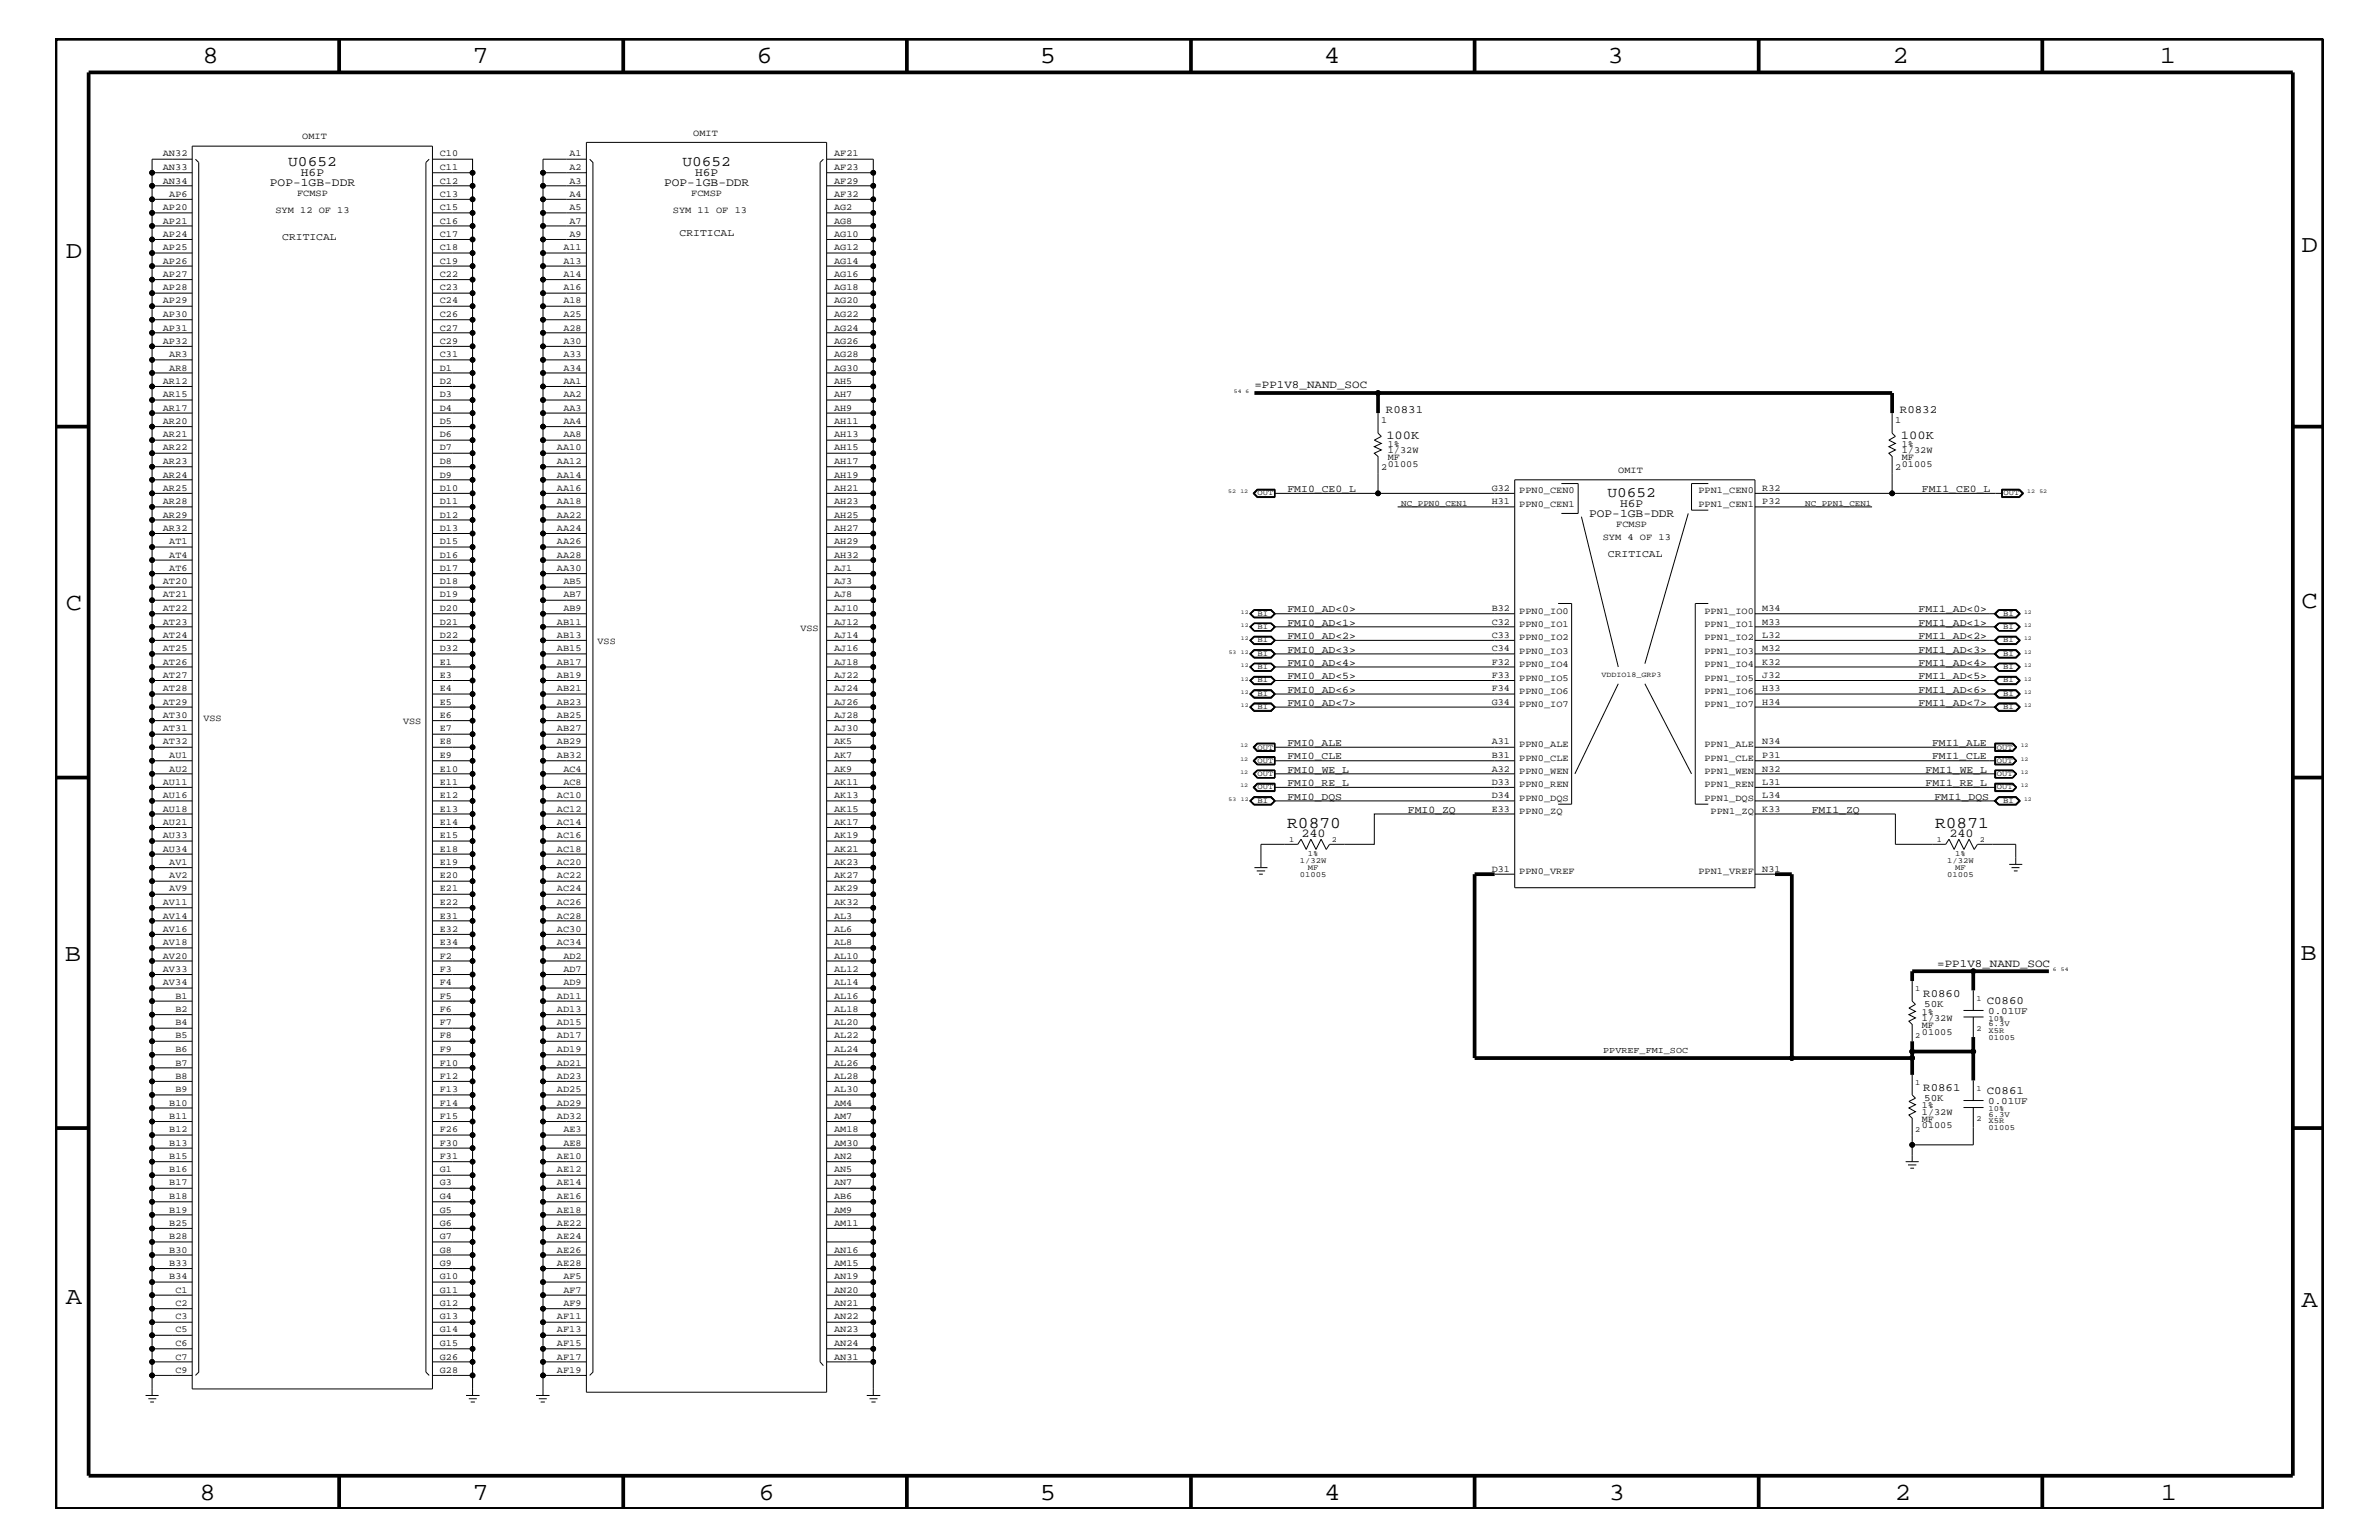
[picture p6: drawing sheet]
<svg xmlns="http://www.w3.org/2000/svg" width="432mm" height="279mm" viewBox="0 0 432 279" stroke-linecap="round" stroke-linejoin="round" font-family="sans-serif">
<defs><g id="words">
<g font-size="4.5">
<text x="36.7" y="11.5">8</text>
<text x="85.8" y="11.5">7</text>
<text x="137.3" y="11.5">6</text>
<text x="188.7" y="11.5">5</text>
<text x="240.3" y="11.5">4</text>
<text x="291.8" y="11.5">3</text>
<text x="343.5" y="11.5">2</text>
<text x="392" y="11.5">1</text>
<text x="11.9" y="46.8">D</text>
<text x="417.7" y="45.7">D</text>
<text x="11.9" y="110.6">C</text>
<text x="417.7" y="110.3">C</text>
<text x="11.8" y="174.3">B</text>
<text x="417.6" y="174.2">B</text>
<text x="11.9" y="236.7">A</text>
<text x="417.7" y="237.1">A</text>
<text x="36.2" y="272.1">8</text>
<text x="85.8" y="272.1">7</text>
<text x="137.7" y="272.1">6</text>
<text x="188.7" y="272.1">5</text>
<text x="240.4" y="272.1">4</text>
<text x="292" y="272.1">3</text>
<text x="343.9" y="272.1">2</text>
<text x="392.2" y="272.1">1</text>
</g>
<g font-size="3">
<text x="233.6" y="150.1">R0870</text>
<text x="351.2" y="150.1">R0871</text>
</g>
<g font-size="2.6">
<text x="52.3" y="30.2">U0652</text>
<text x="123.9" y="30.2">U0652</text>
<text x="291.8" y="90.1">U0652</text>
</g>
<g font-size="2.2">
<text x="251.6" y="79.7">100K</text>
<text x="345" y="79.7">100K</text>
<text x="236.2" y="151.8">240</text>
<text x="353.8" y="151.8">240</text>
</g>
<g font-size="2.1">
<text x="49" y="33.7">POP-1GB-DDR</text>
<text x="54.6" y="31.9">H6P</text>
<text x="120.5" y="33.7">POP-1GB-DDR</text>
<text x="126.2" y="31.9">H6P</text>
<text x="288.4" y="93.8">POP-1GB-DDR</text>
<text x="294" y="92">H6P</text>
</g>
<g font-size="2">
<text x="227.7" y="70.5">=PP1V8_NAND_SOC</text>
<text x="251.5" y="74.9">R0831</text>
<text x="344.8" y="74.9">R0832</text>
<text x="351.6" y="175.4">=PP1V8_NAND_SOC</text>
<text x="349.1" y="181">R0860</text>
<text x="360.6" y="182.1">C0860</text>
<text x="349.1" y="197.9">R0861</text>
<text x="360.6" y="198.5">C0861</text>
</g>
<g font-size="1.9">
<text x="51.2" y="43.5">CRITICAL</text>
<text x="123.4" y="42.9">CRITICAL</text>
<text x="233.7" y="89.3">FMI0_CE0_L</text>
<text x="348.8" y="89.3">FMI1_CE0_L</text>
<text x="291.8" y="101">CRITICAL</text>
<text x="233.7" y="111.1">FMI0_AD&lt;0&gt;</text>
<text x="233.7" y="113.6">FMI0_AD&lt;1&gt;</text>
<text x="348.2" y="113.6">FMI1_AD&lt;1&gt;</text>
<text x="348.2" y="111.1">FMI1_AD&lt;0&gt;</text>
<text x="233.7" y="115.9">FMI0_AD&lt;2&gt;</text>
<text x="233.7" y="118.4">FMI0_AD&lt;3&gt;</text>
<text x="348.2" y="115.9">FMI1_AD&lt;2&gt;</text>
<text x="348.2" y="118.4">FMI1_AD&lt;3&gt;</text>
<text x="233.7" y="120.8">FMI0_AD&lt;4&gt;</text>
<text x="233.7" y="125.7">FMI0_AD&lt;6&gt;</text>
<text x="233.7" y="123.2">FMI0_AD&lt;5&gt;</text>
<text x="348.2" y="120.8">FMI1_AD&lt;4&gt;</text>
<text x="348.2" y="125.7">FMI1_AD&lt;6&gt;</text>
<text x="348.2" y="123.2">FMI1_AD&lt;5&gt;</text>
<text x="233.7" y="128">FMI0_AD&lt;7&gt;</text>
<text x="348.2" y="128">FMI1_AD&lt;7&gt;</text>
<text x="233.7" y="135.3">FMI0_ALE</text>
<text x="233.7" y="137.8">FMI0_CLE</text>
<text x="350.7" y="137.8">FMI1_CLE</text>
<text x="350.7" y="135.3">FMI1_ALE</text>
<text x="233.7" y="142.6">FMI0_RE_L</text>
<text x="233.7" y="140.2">FMI0_WE_L</text>
<text x="349.5" y="140.2">FMI1_WE_L</text>
<text x="349.5" y="142.6">FMI1_RE_L</text>
<text x="233.7" y="145.1">FMI0_DQS</text>
<text x="255.5" y="147.5">FMI0_ZQ</text>
<text x="328.8" y="147.5">FMI1_ZQ</text>
<text x="351.1" y="145.1">FMI1_DQS</text>
</g>
<g font-size="1.8">
<text x="349.3" y="182.7">50K</text>
<text x="360.8" y="183.9">0.01UF</text>
<text x="349.3" y="199.8">50K</text>
<text x="360.8" y="200.3">0.01UF</text>
</g>
<g font-size="1.7">
<text x="29.5" y="28.4">AN32</text>
<text x="54.9" y="25.3">OMIT</text>
<text x="79.8" y="28.4">C10</text>
<text x="103.4" y="28.4">A1</text>
<text x="125.8" y="24.7">OMIT</text>
<text x="151.4" y="28.4">AF21</text>
<text x="29.5" y="30.8">AN33</text>
<text x="29.5" y="33.3">AN34</text>
<text x="30.7" y="35.7">AP6</text>
<text x="53.9" y="35.6">FCMSP</text>
<text x="79.8" y="35.7">C13</text>
<text x="79.8" y="30.8">C11</text>
<text x="79.8" y="33.3">C12</text>
<text x="103.4" y="33.3">A3</text>
<text x="103.4" y="35.7">A4</text>
<text x="103.4" y="30.8">A2</text>
<text x="125.5" y="35.6">FCMSP</text>
<text x="151.4" y="30.8">AF23</text>
<text x="151.4" y="35.7">AF32</text>
<text x="151.4" y="33.3">AF29</text>
<text x="29.5" y="40.6">AP21</text>
<text x="29.5" y="38.1">AP20</text>
<text x="50" y="38.6">SYM 12 OF 13</text>
<text x="79.8" y="40.6">C16</text>
<text x="79.8" y="38.1">C15</text>
<text x="103.4" y="38.1">A5</text>
<text x="103.4" y="40.6">A7</text>
<text x="122.1" y="38.6">SYM 11 OF 13</text>
<text x="151.4" y="38.1">AG2</text>
<text x="151.4" y="40.6">AG8</text>
<text x="29.5" y="43">AP24</text>
<text x="29.5" y="45.4">AP25</text>
<text x="29.5" y="47.9">AP26</text>
<text x="79.8" y="47.9">C19</text>
<text x="79.8" y="45.4">C18</text>
<text x="79.8" y="43">C17</text>
<text x="102.3" y="45.4">A11</text>
<text x="102.3" y="47.9">A13</text>
<text x="103.4" y="43">A9</text>
<text x="151.4" y="43">AG10</text>
<text x="151.4" y="45.4">AG12</text>
<text x="151.4" y="47.9">AG14</text>
<text x="29.5" y="52.7">AP28</text>
<text x="29.5" y="50.2">AP27</text>
<text x="79.8" y="52.7">C23</text>
<text x="79.8" y="50.2">C22</text>
<text x="102.3" y="50.2">A14</text>
<text x="102.3" y="52.7">A16</text>
<text x="151.4" y="50.2">AG16</text>
<text x="151.4" y="52.7">AG18</text>
<text x="29.5" y="57.5">AP30</text>
<text x="29.5" y="60">AP31</text>
<text x="29.5" y="55.1">AP29</text>
<text x="79.8" y="60">C27</text>
<text x="79.8" y="57.5">C26</text>
<text x="79.8" y="55.1">C24</text>
<text x="102.3" y="55.1">A18</text>
<text x="102.3" y="57.5">A25</text>
<text x="102.3" y="60">A28</text>
<text x="151.4" y="55.1">AG20</text>
<text x="151.4" y="57.5">AG22</text>
<text x="151.4" y="60">AG24</text>
<text x="29.5" y="62.3">AP32</text>
<text x="30.7" y="64.8">AR3</text>
<text x="79.8" y="64.8">C31</text>
<text x="79.8" y="62.3">C29</text>
<text x="102.3" y="62.3">A30</text>
<text x="102.3" y="64.8">A33</text>
<text x="151.4" y="62.3">AG26</text>
<text x="151.4" y="64.8">AG28</text>
<text x="29.5" y="69.6">AR12</text>
<text x="30.7" y="67.3">AR8</text>
<text x="79.8" y="69.6">D2</text>
<text x="79.8" y="67.3">D1</text>
<text x="102.3" y="67.3">A34</text>
<text x="102.3" y="69.6">AA1</text>
<text x="151.4" y="69.6">AH5</text>
<text x="151.4" y="67.3">AG30</text>
<text x="29.5" y="76.9">AR20</text>
<text x="29.5" y="74.5">AR17</text>
<text x="29.5" y="72.1">AR15</text>
<text x="79.8" y="76.9">D5</text>
<text x="79.8" y="74.5">D4</text>
<text x="79.8" y="72.1">D3</text>
<text x="102.3" y="74.5">AA3</text>
<text x="102.3" y="72.1">AA2</text>
<text x="102.3" y="76.9">AA4</text>
<text x="151.4" y="72.1">AH7</text>
<text x="151.4" y="74.5">AH9</text>
<text x="151.4" y="76.9">AH11</text>
<text x="250.7" y="76.8">1</text>
<text x="344" y="76.8">1</text>
<text x="29.5" y="81.7">AR22</text>
<text x="29.5" y="79.4">AR21</text>
<text x="79.8" y="81.7">D7</text>
<text x="79.8" y="79.4">D6</text>
<text x="101.1" y="81.7">AA10</text>
<text x="102.3" y="79.4">AA8</text>
<text x="151.4" y="79.4">AH13</text>
<text x="151.4" y="81.7">AH15</text>
<text x="251.9" y="81.1">1%</text>
<text x="251.9" y="83.5">MF</text>
<text x="251.9" y="82.2">1/32W</text>
<text x="345.2" y="82.2">1/32W</text>
<text x="345.2" y="83.5">MF</text>
<text x="345.2" y="81.1">1%</text>
<text x="29.5" y="89">AR25</text>
<text x="29.5" y="86.6">AR24</text>
<text x="29.5" y="84.2">AR23</text>
<text x="79.8" y="89">D10</text>
<text x="79.8" y="86.6">D9</text>
<text x="79.8" y="84.2">D8</text>
<text x="101.1" y="84.2">AA12</text>
<text x="101.1" y="86.6">AA14</text>
<text x="101.1" y="89">AA16</text>
<text x="151.4" y="84.2">AH17</text>
<text x="151.4" y="86.6">AH19</text>
<text x="151.4" y="89">AH21</text>
<text x="250.7" y="85.3">2</text>
<text x="251.9" y="84.7">01005</text>
<text x="270.8" y="89">G32</text>
<text x="275.8" y="89.5">PPN0_CEN0</text>
<text x="293.7" y="85.9">OMIT</text>
<text x="308.3" y="89.5">PPN1_CEN0</text>
<text x="319.9" y="89">R32</text>
<text x="344" y="85.3">2</text>
<text x="345.2" y="84.7">01005</text>
<text x="29.5" y="93.9">AR29</text>
<text x="29.5" y="91.5">AR28</text>
<text x="79.8" y="93.9">D12</text>
<text x="79.8" y="91.5">D11</text>
<text x="101.1" y="91.5">AA18</text>
<text x="101.1" y="93.9">AA22</text>
<text x="151.4" y="91.5">AH23</text>
<text x="151.4" y="93.9">AH25</text>
<text x="270.8" y="91.5">H31</text>
<text x="275.8" y="92">PPN0_CEN1</text>
<text x="293.4" y="95.6">FCMSP</text>
<text x="308.3" y="92">PPN1_CEN1</text>
<text x="319.9" y="91.5">P32</text>
<text x="29.5" y="96.3">AR32</text>
<text x="30.7" y="101.2">AT4</text>
<text x="30.7" y="98.7">AT1</text>
<text x="79.8" y="98.7">D15</text>
<text x="79.8" y="96.3">D13</text>
<text x="79.8" y="101.2">D16</text>
<text x="101.1" y="96.3">AA24</text>
<text x="101.1" y="98.7">AA26</text>
<text x="101.1" y="101.2">AA28</text>
<text x="151.4" y="96.3">AH27</text>
<text x="151.4" y="98.7">AH29</text>
<text x="151.4" y="101.2">AH32</text>
<text x="290.9" y="98">SYM 4 OF 13</text>
<text x="29.5" y="106">AT20</text>
<text x="30.7" y="103.6">AT6</text>
<text x="79.8" y="106">D18</text>
<text x="79.8" y="103.6">D17</text>
<text x="101.1" y="103.6">AA30</text>
<text x="102.3" y="106">AB5</text>
<text x="151.4" y="103.6">AJ1</text>
<text x="151.4" y="106">AJ3</text>
<text x="29.5" y="113.3">AT23</text>
<text x="29.5" y="110.9">AT22</text>
<text x="29.5" y="108.4">AT21</text>
<text x="79.8" y="113.3">D21</text>
<text x="79.8" y="110.9">D20</text>
<text x="79.8" y="108.4">D19</text>
<text x="101.1" y="113.3">AB11</text>
<text x="102.3" y="108.4">AB7</text>
<text x="102.3" y="110.9">AB9</text>
<text x="151.4" y="108.4">AJ8</text>
<text x="151.4" y="110.9">AJ10</text>
<text x="151.4" y="113.3">AJ12</text>
<text x="270.8" y="110.9">B32</text>
<text x="270.8" y="113.3">C32</text>
<text x="275.8" y="111.4">PPN0_IO0</text>
<text x="275.8" y="113.7">PPN0_IO1</text>
<text x="309.4" y="111.4">PPN1_IO0</text>
<text x="309.4" y="113.7">PPN1_IO1</text>
<text x="319.9" y="110.9">M34</text>
<text x="319.9" y="113.3">M33</text>
<text x="29.5" y="118.1">AT25</text>
<text x="29.5" y="115.7">AT24</text>
<text x="79.8" y="115.7">D22</text>
<text x="79.8" y="118.1">D32</text>
<text x="101.1" y="118.1">AB15</text>
<text x="101.1" y="115.7">AB13</text>
<text x="108.5" y="116.8">VSS</text>
<text x="145.3" y="114.4">VSS</text>
<text x="151.4" y="115.7">AJ14</text>
<text x="151.4" y="118.1">AJ16</text>
<text x="270.8" y="115.7">C33</text>
<text x="270.8" y="118.1">C34</text>
<text x="275.8" y="116.2">PPN0_IO2</text>
<text x="275.8" y="118.6">PPN0_IO3</text>
<text x="309.4" y="116.2">PPN1_IO2</text>
<text x="309.4" y="118.6">PPN1_IO3</text>
<text x="319.9" y="115.7">L32</text>
<text x="319.9" y="118.1">M32</text>
<text x="29.5" y="125.4">AT28</text>
<text x="29.5" y="123">AT27</text>
<text x="29.5" y="120.6">AT26</text>
<text x="79.8" y="125.4">E4</text>
<text x="79.8" y="123">E3</text>
<text x="79.8" y="120.6">E1</text>
<text x="101.1" y="120.6">AB17</text>
<text x="101.1" y="123">AB19</text>
<text x="101.1" y="125.4">AB21</text>
<text x="151.4" y="120.6">AJ18</text>
<text x="151.4" y="123">AJ22</text>
<text x="151.4" y="125.4">AJ24</text>
<text x="270.8" y="120.6">F32</text>
<text x="270.8" y="123">F33</text>
<text x="270.8" y="125.4">F34</text>
<text x="275.8" y="121">PPN0_IO4</text>
<text x="275.8" y="123.5">PPN0_IO5</text>
<text x="275.8" y="125.9">PPN0_IO6</text>
<text x="309.4" y="121">PPN1_IO4</text>
<text x="309.4" y="123.5">PPN1_IO5</text>
<text x="309.4" y="125.9">PPN1_IO6</text>
<text x="319.9" y="120.6">K32</text>
<text x="319.9" y="123">J32</text>
<text x="319.9" y="125.4">H33</text>
<text x="29.5" y="130.2">AT30</text>
<text x="29.5" y="127.9">AT29</text>
<text x="36.9" y="130.8">VSS</text>
<text x="73.2" y="131.3">VSS</text>
<text x="79.8" y="127.9">E5</text>
<text x="79.8" y="130.2">E6</text>
<text x="101.1" y="127.9">AB23</text>
<text x="101.1" y="130.2">AB25</text>
<text x="151.4" y="127.9">AJ26</text>
<text x="151.4" y="130.2">AJ28</text>
<text x="270.8" y="127.9">G34</text>
<text x="275.8" y="128.3">PPN0_IO7</text>
<text x="309.4" y="128.3">PPN1_IO7</text>
<text x="319.9" y="127.9">H34</text>
<text x="29.5" y="135.1">AT32</text>
<text x="29.5" y="132.7">AT31</text>
<text x="30.7" y="137.5">AU1</text>
<text x="79.8" y="135.1">E8</text>
<text x="79.8" y="132.7">E7</text>
<text x="79.8" y="137.5">E9</text>
<text x="101.1" y="132.7">AB27</text>
<text x="101.1" y="135.1">AB29</text>
<text x="101.1" y="137.5">AB32</text>
<text x="151.4" y="135.1">AK5</text>
<text x="151.4" y="137.5">AK7</text>
<text x="151.4" y="132.7">AJ30</text>
<text x="270.8" y="135.1">A31</text>
<text x="270.8" y="137.5">B31</text>
<text x="275.8" y="135.6">PPN0_ALE</text>
<text x="309.4" y="135.6">PPN1_ALE</text>
<text x="319.9" y="135.1">N34</text>
<text x="319.9" y="137.5">P31</text>
<text x="29.5" y="142.4">AU11</text>
<text x="30.7" y="140">AU2</text>
<text x="79.8" y="140">E10</text>
<text x="79.8" y="142.4">E11</text>
<text x="102.3" y="140">AC4</text>
<text x="102.3" y="142.4">AC8</text>
<text x="151.4" y="140">AK9</text>
<text x="151.4" y="142.4">AK11</text>
<text x="270.8" y="142.4">D33</text>
<text x="270.8" y="140">A32</text>
<text x="275.8" y="138">PPN0_CLE</text>
<text x="275.8" y="142.9">PPN0_REN</text>
<text x="275.8" y="140.4">PPN0_WEN</text>
<text x="309.4" y="138">PPN1_CLE</text>
<text x="309.4" y="142.9">PPN1_REN</text>
<text x="309.4" y="140.4">PPN1_WEN</text>
<text x="319.9" y="142.4">L31</text>
<text x="319.9" y="140">N32</text>
<text x="29.5" y="149.6">AU21</text>
<text x="29.5" y="147.3">AU18</text>
<text x="29.5" y="144.8">AU16</text>
<text x="79.8" y="144.8">E12</text>
<text x="79.8" y="149.6">E14</text>
<text x="79.8" y="147.3">E13</text>
<text x="101.1" y="144.8">AC10</text>
<text x="101.1" y="147.3">AC12</text>
<text x="101.1" y="149.6">AC14</text>
<text x="151.4" y="144.8">AK13</text>
<text x="151.4" y="147.3">AK15</text>
<text x="151.4" y="149.6">AK17</text>
<text x="270.8" y="144.8">D34</text>
<text x="270.8" y="147.3">E33</text>
<text x="275.8" y="145.3">PPN0_DQS</text>
<text x="275.8" y="147.7">PPN0_ZQ</text>
<text x="309.4" y="145.3">PPN1_DQS</text>
<text x="310.5" y="147.7">PPN1_ZQ</text>
<text x="319.9" y="147.3">K33</text>
<text x="319.9" y="144.8">L34</text>
<text x="29.5" y="154.5">AU34</text>
<text x="29.5" y="152.1">AU33</text>
<text x="79.8" y="154.5">E18</text>
<text x="79.8" y="152.1">E15</text>
<text x="101.1" y="152.1">AC16</text>
<text x="101.1" y="154.5">AC18</text>
<text x="151.4" y="152.1">AK19</text>
<text x="151.4" y="154.5">AK21</text>
<text x="30.7" y="161.7">AV9</text>
<text x="30.7" y="159.4">AV2</text>
<text x="30.7" y="156.9">AV1</text>
<text x="79.8" y="161.7">E21</text>
<text x="79.8" y="159.4">E20</text>
<text x="79.8" y="156.9">E19</text>
<text x="101.1" y="156.9">AC20</text>
<text x="101.1" y="159.4">AC22</text>
<text x="101.1" y="161.7">AC24</text>
<text x="151.4" y="156.9">AK23</text>
<text x="151.4" y="159.4">AK27</text>
<text x="151.4" y="161.7">AK29</text>
<text x="270.8" y="158.2">D31</text>
<text x="275.8" y="158.6">PPN0_VREF</text>
<text x="308.3" y="158.6">PPN1_VREF</text>
<text x="319.9" y="158.2">N31</text>
<text x="29.5" y="166.7">AV14</text>
<text x="29.5" y="164.2">AV11</text>
<text x="79.8" y="166.7">E31</text>
<text x="79.8" y="164.2">E22</text>
<text x="101.1" y="164.2">AC26</text>
<text x="101.1" y="166.7">AC28</text>
<text x="151.4" y="166.7">AL3</text>
<text x="151.4" y="164.2">AK32</text>
<text x="29.5" y="173.9">AV20</text>
<text x="29.5" y="171.5">AV18</text>
<text x="29.5" y="169">AV16</text>
<text x="79.8" y="173.9">F2</text>
<text x="79.8" y="171.5">E34</text>
<text x="79.8" y="169">E32</text>
<text x="101.1" y="169">AC30</text>
<text x="101.1" y="171.5">AC34</text>
<text x="102.3" y="173.9">AD2</text>
<text x="151.4" y="169">AL6</text>
<text x="151.4" y="171.5">AL8</text>
<text x="151.4" y="173.9">AL10</text>
<text x="29.5" y="178.8">AV34</text>
<text x="29.5" y="176.3">AV33</text>
<text x="79.8" y="178.8">F4</text>
<text x="79.8" y="176.3">F3</text>
<text x="102.3" y="176.3">AD7</text>
<text x="102.3" y="178.8">AD9</text>
<text x="151.4" y="176.3">AL12</text>
<text x="151.4" y="178.8">AL14</text>
<text x="31.8" y="183.6">B2</text>
<text x="31.8" y="181.2">B1</text>
<text x="79.8" y="183.6">F6</text>
<text x="79.8" y="181.2">F5</text>
<text x="101.1" y="181.2">AD11</text>
<text x="101.1" y="183.6">AD13</text>
<text x="151.4" y="181.2">AL16</text>
<text x="151.4" y="183.6">AL18</text>
<text x="348.8" y="184.1">1%</text>
<text x="348.8" y="185.3">1/32W</text>
<text x="31.8" y="190.9">B6</text>
<text x="31.8" y="188.4">B5</text>
<text x="31.8" y="186">B4</text>
<text x="79.8" y="190.9">F9</text>
<text x="79.8" y="188.4">F8</text>
<text x="79.8" y="186">F7</text>
<text x="101.1" y="186">AD15</text>
<text x="101.1" y="188.4">AD17</text>
<text x="101.1" y="190.9">AD19</text>
<text x="151.4" y="186">AL20</text>
<text x="151.4" y="188.4">AL22</text>
<text x="151.4" y="190.9">AL24</text>
<text x="348.8" y="186.5">MF</text>
<text x="348.8" y="187.7">01005</text>
<text x="31.8" y="195.7">B8</text>
<text x="31.8" y="193.3">B7</text>
<text x="79.8" y="195.7">F12</text>
<text x="79.8" y="193.3">F10</text>
<text x="101.1" y="193.3">AD21</text>
<text x="101.1" y="195.7">AD23</text>
<text x="151.4" y="193.3">AL26</text>
<text x="151.4" y="195.7">AL28</text>
<text x="30.7" y="203">B11</text>
<text x="30.7" y="200.6">B10</text>
<text x="31.8" y="198.1">B9</text>
<text x="79.8" y="203">F15</text>
<text x="79.8" y="200.6">F14</text>
<text x="79.8" y="198.1">F13</text>
<text x="101.1" y="198.1">AD25</text>
<text x="101.1" y="200.6">AD29</text>
<text x="101.1" y="203">AD32</text>
<text x="151.4" y="200.6">AM4</text>
<text x="151.4" y="203">AM7</text>
<text x="151.4" y="198.1">AL30</text>
<text x="348.8" y="203.5">MF</text>
<text x="348.8" y="201">1%</text>
<text x="348.8" y="202.3">1/32W</text>
<text x="30.7" y="207.9">B13</text>
<text x="30.7" y="205.4">B12</text>
<text x="79.8" y="207.9">F30</text>
<text x="79.8" y="205.4">F26</text>
<text x="102.3" y="205.4">AE3</text>
<text x="102.3" y="207.9">AE8</text>
<text x="151.4" y="205.4">AM18</text>
<text x="151.4" y="207.9">AM30</text>
<text x="348.8" y="204.7">01005</text>
<text x="30.7" y="215.1">B17</text>
<text x="30.7" y="212.7">B16</text>
<text x="30.7" y="210.3">B15</text>
<text x="79.8" y="215.1">G3</text>
<text x="79.8" y="212.7">G1</text>
<text x="79.8" y="210.3">F31</text>
<text x="101.1" y="210.3">AE10</text>
<text x="101.1" y="212.7">AE12</text>
<text x="101.1" y="215.1">AE14</text>
<text x="151.4" y="210.3">AN2</text>
<text x="151.4" y="212.7">AN5</text>
<text x="151.4" y="215.1">AN7</text>
<text x="30.7" y="220">B19</text>
<text x="30.7" y="217.5">B18</text>
<text x="79.8" y="220">G5</text>
<text x="79.8" y="217.5">G4</text>
<text x="101.1" y="217.5">AE16</text>
<text x="101.1" y="220">AE18</text>
<text x="151.4" y="217.5">AB6</text>
<text x="151.4" y="220">AM9</text>
<text x="30.7" y="227.3">B30</text>
<text x="30.7" y="224.8">B28</text>
<text x="30.7" y="222.4">B25</text>
<text x="79.8" y="227.3">G8</text>
<text x="79.8" y="224.8">G7</text>
<text x="79.8" y="222.4">G6</text>
<text x="101.1" y="222.4">AE22</text>
<text x="101.1" y="224.8">AE24</text>
<text x="101.1" y="227.3">AE26</text>
<text x="151.4" y="222.4">AM11</text>
<text x="151.4" y="227.3">AN16</text>
<text x="30.7" y="232.1">B34</text>
<text x="30.7" y="229.6">B33</text>
<text x="79.8" y="232.1">G10</text>
<text x="79.8" y="229.6">G9</text>
<text x="101.1" y="229.6">AE28</text>
<text x="102.3" y="232.1">AF5</text>
<text x="151.4" y="229.6">AM15</text>
<text x="151.4" y="232.1">AN19</text>
<text x="31.8" y="239.4">C3</text>
<text x="31.8" y="236.9">C2</text>
<text x="31.8" y="234.6">C1</text>
<text x="79.8" y="239.4">G13</text>
<text x="79.8" y="236.9">G12</text>
<text x="79.8" y="234.6">G11</text>
<text x="101.1" y="239.4">AF11</text>
<text x="102.3" y="234.6">AF7</text>
<text x="102.3" y="236.9">AF9</text>
<text x="151.4" y="234.6">AN20</text>
<text x="151.4" y="236.9">AN21</text>
<text x="151.4" y="239.4">AN22</text>
<text x="31.8" y="244.2">C6</text>
<text x="31.8" y="241.8">C5</text>
<text x="79.8" y="244.2">G15</text>
<text x="79.8" y="241.8">G14</text>
<text x="101.1" y="241.8">AF13</text>
<text x="101.1" y="244.2">AF15</text>
<text x="151.4" y="241.8">AN23</text>
<text x="151.4" y="244.2">AN24</text>
<text x="31.8" y="249">C9</text>
<text x="31.8" y="246.7">C7</text>
<text x="79.8" y="249">G28</text>
<text x="79.8" y="246.7">G26</text>
<text x="101.1" y="246.7">AF17</text>
<text x="101.1" y="249">AF19</text>
<text x="151.4" y="246.7">AN31</text>
</g>
<text font-size="1.6" x="291" y="191.1">PPVREF_FMI_SOC</text>
<g font-size="1.5">
<text x="254.3" y="91.7">NC_PPN0_CEN1</text>
<text x="327.7" y="91.7">NC_PPN1_CEN1</text>
</g>
<g font-size="1.4">
<text x="228.3" y="89.9">OUT</text>
<text x="363.6" y="89.9">OUT</text>
<text x="228.3" y="111.7">BI</text>
<text x="363.6" y="111.7">BI</text>
<text x="228.3" y="114.2">BI</text>
<text x="228.3" y="116.5">BI</text>
<text x="228.3" y="119">BI</text>
<text x="363.6" y="114.2">BI</text>
<text x="363.6" y="116.5">BI</text>
<text x="363.6" y="119">BI</text>
<text x="228.3" y="121.4">BI</text>
<text x="228.3" y="123.8">BI</text>
<text x="290.7" y="122.9">VDDIO18_GRP3</text>
<text x="363.6" y="121.4">BI</text>
<text x="363.6" y="123.8">BI</text>
<text x="228.3" y="126.3">BI</text>
<text x="228.3" y="128.7">BI</text>
<text x="363.6" y="126.3">BI</text>
<text x="363.6" y="128.7">BI</text>
<text x="228.3" y="136">OUT</text>
<text x="362.5" y="136">OUT</text>
<text x="228.3" y="138.4">OUT</text>
<text x="228.3" y="143.2">OUT</text>
<text x="228.3" y="140.8">OUT</text>
<text x="362.5" y="138.4">OUT</text>
<text x="362.5" y="140.8">OUT</text>
<text x="362.5" y="143.2">OUT</text>
<text x="228.3" y="145.7">BI</text>
<text x="363.6" y="145.7">BI</text>
<text x="234" y="152.9">1</text>
<text x="237.4" y="155.4">1%</text>
<text x="241.7" y="152.9">2</text>
<text x="351.5" y="152.9">1</text>
<text x="354.9" y="155.4">1%</text>
<text x="359.3" y="152.9">2</text>
<text x="235.9" y="159">01005</text>
<text x="235.9" y="156.6">1/32W</text>
<text x="237.4" y="157.8">MF</text>
<text x="353.4" y="159">01005</text>
<text x="353.4" y="156.6">1/32W</text>
<text x="354.9" y="157.8">MF</text>
<text x="347.6" y="179.9">1</text>
<text x="358.7" y="181.6">1</text>
<text x="360.9" y="185.2">10%</text>
<text x="347.6" y="188.3">2</text>
<text x="358.7" y="187">2</text>
<text x="360.9" y="186.2">6.3V</text>
<text x="360.9" y="187.5">X5R</text>
<text x="360.9" y="188.7">01005</text>
<text x="347.6" y="196.8">1</text>
<text x="358.7" y="197.9">1</text>
<text x="358.7" y="203.3">2</text>
<text x="360.9" y="202.6">6.3V</text>
<text x="360.9" y="201.5">10%</text>
<text x="360.9" y="203.8">X5R</text>
<text x="347.6" y="205.3">2</text>
<text x="360.9" y="205">01005</text>
</g>
<g font-size="1">
<text x="223.9" y="71.3">54 6</text>
<text x="222.9" y="89.5">52</text>
<text x="225.1" y="89.5">12</text>
<text x="368" y="89.5">12</text>
<text x="370.2" y="89.5">52</text>
<text x="225.2" y="111.4">12</text>
<text x="225.2" y="113.7">12</text>
<text x="367.4" y="111.4">12</text>
<text x="367.4" y="113.7">12</text>
<text x="223" y="118.6">53</text>
<text x="225.2" y="116.2">12</text>
<text x="225.2" y="118.6">12</text>
<text x="367.4" y="116.2">12</text>
<text x="367.4" y="118.6">12</text>
<text x="225.2" y="121">12</text>
<text x="225.2" y="123.5">12</text>
<text x="225.2" y="125.9">12</text>
<text x="367.4" y="121">12</text>
<text x="367.4" y="123.5">12</text>
<text x="367.4" y="125.9">12</text>
<text x="225.2" y="128.3">12</text>
<text x="367.4" y="128.3">12</text>
<text x="225.1" y="135.6">12</text>
<text x="366.8" y="135.6">12</text>
<text x="225.1" y="138">12</text>
<text x="225.1" y="142.9">12</text>
<text x="225.1" y="140.4">12</text>
<text x="366.8" y="138">12</text>
<text x="366.8" y="140.4">12</text>
<text x="366.8" y="142.9">12</text>
<text x="223" y="145.3">53</text>
<text x="225.2" y="145.3">12</text>
<text x="367.4" y="145.3">12</text>
<text x="372.6" y="176.2">6</text>
<text x="374.1" y="176.2">54</text>
</g>
</g></defs>
<g fill="none" stroke="#000" stroke-width=".18">
<path d="M27.6 33.7v2.5M27.6 38.6v2.4M34.9 26.5h43.6v225.5h-43.6zM34.9 36.2h-7.3v2.4h7.3M34.9 31.3h-7.3v2.4h7.3M34.9 28.9h-7.3v2.4M35.5 28.9l.6 .6v219.4l-.6 .6M77.9 28.9l-.6 .6v219.4l.6 .6M78.5 33.7h7.3v4.9M78.5 28.9h7.3v4.8M78.5 31.3h7.3M78.5 38.6h7.3"/>
<path d="M78.5 36.2h7.3M85.8 38.6v2.4M98.6 33.7v2.5M98.6 38.6v2.4M106.4 25.8h43.6v226.8h-43.6zM106.4 36.2h-7.8v2.4h7.8M106.4 31.3h-7.8v2.4h7.8M106.4 28.9h-7.8v2.4M107 28.9l.6 .6v219.4l-.6 .6M149.4 28.9l-.5 .6v217.6l.5 .7M150 33.7h8.5v4.9M150 28.9h8.5v4.8"/>
<path d="M150 31.3h8.5M150 38.6h8.5M150 36.2h8.5M158.5 38.6v9.7M27.6 43.4v2.5M27.6 48.3v2.4M27.6 53.2v2.4M27.6 58v2.4M34.9 55.6h-7.3v2.4h7.3M34.9 50.7h-7.3v2.5h7.3M34.9 45.9h-7.3v2.4h7.3M34.9 41h-7.3v2.4h7.3"/>
<path d="M78.5 53.2h7.3v4.8M78.5 48.3h7.3v4.9M78.5 41h7.3v4.9M78.5 58h7.3M78.5 55.6h7.3M78.5 50.7h7.3M78.5 43.4h7.3M78.5 45.9h7.3M85.8 45.9v2.4M85.8 58v2.4M98.6 43.4v2.5M98.6 48.3v2.4"/>
<path d="M98.6 53.2v2.4M98.6 58v2.4M106.4 55.6h-7.8v2.4h7.8M106.4 50.7h-7.8v2.5h7.8M106.4 45.9h-7.8v2.4h7.8M106.4 41h-7.8v2.4h7.8M150 48.3h8.5v4.9M150 58h8.5M150 55.6h8.5M150 53.2h8.5M150 50.7h8.5M150 43.4h8.5"/>
<path d="M150 41h8.5M150 45.9h8.5M158.5 53.2v7.2M27.6 62.8v2.5M27.6 67.7v2.4M27.6 72.6v2.3M27.6 77.4v2.5M34.9 79.9h-7.3v2.3h7.3M34.9 74.9h-7.3v2.5h7.3M34.9 70.1h-7.3v2.5h7.3M34.9 65.3h-7.3v2.4h7.3M34.9 60.4h-7.3v2.4h7.3"/>
<path d="M78.5 77.4h7.3v4.8M78.5 72.6h7.3v4.8M78.5 65.3h7.3v4.8M78.5 60.4h7.3v4.9M78.5 79.9h7.3M78.5 70.1h7.3M78.5 67.7h7.3M78.5 62.8h7.3M78.5 74.9h7.3M85.8 70.1v2.5M98.6 62.8v2.5M98.6 67.7v2.4"/>
<path d="M98.6 72.6v2.3M98.6 77.4v2.5M106.4 79.9h-7.8v2.3h7.8M106.4 74.9h-7.8v2.5h7.8M106.4 70.1h-7.8v2.5h7.8M106.4 65.3h-7.8v2.4h7.8M106.4 60.4h-7.8v2.4h7.8M150 72.6h8.5v4.8M150 60.4h8.5v4.9M150 79.9h8.5M150 77.4h8.5M150 70.1h8.5"/>
<path d="M150 67.7h8.5M150 65.3h8.5M150 62.8h8.5M150 74.9h8.5M158.5 65.3v7.3M158.5 77.4v7.3M250.1 74.9v3.7l.6 .6-1.3 .7 1.3 .5-1.3 .6 1.3 .6-1.3 .6 .7 .6v6.7M343.4 74.9v3.7l.6 .6-1.2 .7 1.2 .5-1.2 .6 1.2 .6-1.2 .6 .6 .6v6.7M27.6 82.2v2.5M27.6 87.1v2.4M27.6 92v2.3M27.6 96.8v2.4"/>
<path d="M34.9 99.2h-7.3v2.4h7.3M34.9 94.3h-7.3v2.5h7.3M34.9 89.5h-7.3v2.5h7.3M34.9 84.7h-7.3v2.4h7.3M78.5 96.8h7.3v4.8M78.5 92h7.3v4.8M78.5 84.7h7.3v4.8M78.5 89.5h7.3M78.5 87.1h7.3M78.5 99.2h7.3M78.5 94.3h7.3M78.5 82.2h7.3"/>
<path d="M85.8 82.2v2.5M85.8 89.5v2.5M98.6 82.2v2.5M98.6 87.1v2.4M98.6 92v2.3M98.6 96.8v2.4M106.4 99.2h-7.8v2.4M106.4 94.3h-7.8v2.5h7.8M106.4 89.5h-7.8v2.5h7.8M106.4 84.7h-7.8v2.4h7.8M150 96.8h8.5v4.8M150 84.7h8.5v4.8"/>
<path d="M150 89.5h8.5M150 87.1h8.5M150 92h8.5M150 99.2h8.5M150 94.3h8.5M150 82.2h8.5M158.5 89.5v7.3M227.4 89.5l.8-.8h3.2v1.6h-3.2zM228.2 88.8l-.6 .7 .6 .7M228.2 88.8l-.7 .7 .7 .7M228.2 90.2h3.2M228.2 88.8h3.2"/>
<path d="M231.3 88.9h-3l-.6 .6 .6 .6h3M231.3 89.5h43.6M231.3 88.8v1.4M253.7 92h21.2M274.9 87.1h43.6v74h-43.6zM283.4 87.7h3v5.5h-3M287 93.7l6.7 27.3M306.4 93.2l-7.8 27.2M310.1 87.7h-3.1v4.9h3.1M318.5 89.5h44.9M318.5 92h21.3M363.3 88.7h3.2l.8 .8-.8 .8h-3.2z"/>
<path d="M363.3 88.8h3.2l.7 .7-.7 .7h-3.2M363.4 88.9h3.1l.6 .6-.6 .6h-3.1M363.4 88.8v1.4M366.5 88.8l.6 .7-.6 .7M27.6 101.6v2.5M27.6 106.5v2.4M27.6 111.4v2.3M27.6 116.2v2.4M34.9 118.6h-7.3v2.4h7.3M34.9 113.7h-7.3v2.5h7.3M34.9 108.9h-7.3v2.5h7.3M34.9 104.1h-7.3v2.4h7.3"/>
<path d="M78.5 116.2h7.3v4.8M78.5 108.9h7.3v4.8M78.5 104.1h7.3v4.8M78.5 111.4h7.3M78.5 113.7h7.3M78.5 118.6h7.3M78.5 106.5h7.3M78.5 101.6h7.3M85.8 101.6v2.5M85.8 113.7v2.5M98.6 104.1v2.4M98.6 108.9v2.5"/>
<path d="M98.6 113.7v2.5M98.6 118.6v2.4M106.4 116.2h-7.8v2.4h7.8M106.4 111.4h-7.8v2.3h7.8M106.4 106.5h-7.8v2.4h7.8M106.4 101.6h-7.8v2.5h7.8M150 108.9h8.5v4.8M150 111.4h8.5M150 113.7h8.5M150 116.2h8.5M150 118.6h8.5M150 106.5h8.5"/>
<path d="M150 104.1h8.5M150 101.6h8.5M158.5 101.6v7.3M158.5 113.7v7.3M226.8 111.4l.8-.8h3.1l.8 .8-.8 .7h-3.1zM226.8 116.2l.8-.8h3.1l.8 .8-.8 .7h-3.1zM226.8 118.6l.8-.7h3.1l.8 .7-.8 .8h-3.1zM227 113.7l.6-.6h3.1l.6 .6-.6 .7h-3.1zM227.6 110.7l-.7 .7 .7 .6M227.6 110.7l-.6 .7 .6 .6M227.6 113l-.8 .7 .8 .8M227.6 113l-.7 .7 .7 .8"/>
<path d="M227.6 115.5l-.7 .7 .7 .7M227.6 115.5l-.6 .7 .6 .7M227.6 117.9l-.7 .7 .7 .7M227.6 110.7h3.1l.6 .7M227.6 115.5h3.1l.6 .7M227.6 113h3.1l.8 .7-.8 .8h-3.1M227.6 110.7h3.1l.7 .7-.7 .6h-3.1M227.6 113h3.1l.7 .7-.7 .8h-3.1M227.6 115.5h3.1l.7 .7-.7 .7h-3.1M227.6 117.9h3.1l.7 .7-.7 .7h-3.1M231.3 111.4l-.7 .5h-2.9l-.7-.5 .7-.6h2.9l.7 .6h43.6M231.3 113.7l-.7 .7h-2.9l-.7-.7 .7-.6h2.9l.7 .6h43.6"/>
<path d="M231.3 116.2l-.7 .6h-2.9l-.7-.6 .7-.6h2.9l.7 .6h43.6M231.3 118.6l-.7 .6h-2.9l-.7-.6 .7-.6h2.9l.7 .6h43.6M231.3 111.4l-.6 .6h-3.1M231.3 116.2l-.6 .7h-3.1M231.3 118.6l-.6 .7h-3.1M231.3 118.6l-.6-.6h-3.1l-.6 .6 .6 .7M282.8 109.5h2.5v36.4h-2.5M310.1 109.5h-2.4v36.4h2.4M318.5 111.4h43.7M318.5 113.7h43.7M318.5 116.2h43.7M318.5 118.6h43.7"/>
<path d="M362 113.7l.7-.7h3.3l.7 .7-.7 .8h-3.3zM362.1 113.7l.7-.7h3.1l.7 .7-.7 .8h-3.1zM362.7 110.6h3.3l.7 .8-.7 .7h-3.3l-.7-.7zM362.7 115.4h3.3l.7 .8-.7 .7h-3.3l-.7-.7zM362.7 117.9h3.3l.7 .7-.7 .8h-3.3l-.7-.8zM362.8 110.7h3.1l.7 .7-.7 .6h-3.1M362.8 115.5h3.1l.7 .7-.7 .7h-3.1M362.8 117.9h3.1l.7 .7-.7 .7h-3.1l-.7-.7zM362.8 110.7h3.1l.6 .7-.6 .6h-3.1M362.8 113.1h3.1l.6 .6-.6 .7h-3.1M362.8 115.5h3.1l.6 .7-.6 .7h-3.1M362.8 118h3.1l.6 .6-.6 .7h-3.1l-.7-.7z"/>
<path d="M362.8 110.8h3.1l.6 .6-.6 .5h-3.1l-.6-.5zM362.8 115.6h3.1l.6 .6-.6 .6h-3.1l-.6-.6zM362.8 118h3.1l.6 .6-.6 .6h-3.1l-.6-.6zM362.8 110.7l-.7 .7 .7 .6M362.8 113.1l-.7 .6 .7 .7M362.8 113.1l-.6 .6 .6 .7M362.8 115.5l-.7 .7 .7 .7M27.6 121v2.5M27.6 125.9v2.4M27.6 130.7v2.5M27.6 135.6v2.4M34.9 138h-7.3v2.4h7.3"/>
<path d="M34.9 133.2h-7.3v2.4h7.3M34.9 128.3h-7.3v2.4h7.3M34.9 123.5h-7.3v2.4h7.3M78.5 133.2h7.3v4.8M78.5 128.3h7.3v4.9M78.5 121h7.3v4.9M78.5 138h7.3M78.5 135.6h7.3M78.5 123.5h7.3M78.5 125.9h7.3M78.5 130.7h7.3M85.8 125.9v2.4"/>
<path d="M85.8 138v2.4M98.6 123.5v2.4M98.6 130.7v2.5M98.6 135.6v2.4M106.4 138h-7.8v2.4h7.8M106.4 133.2h-7.8v2.4h7.8M106.4 128.3h-7.8v2.4h7.8M106.4 125.9h-7.8v2.4M106.4 121h-7.8v2.5h7.8M150 133.2h8.5v4.8M150 121h8.5v4.9M150 138h8.5"/>
<path d="M150 135.6h8.5M150 123.5h8.5M150 125.9h8.5M150 128.3h8.5M150 130.7h8.5M158.5 125.9v7.3M158.5 138v9.7M226.8 123.5l.8-.8h3.1l.8 .8-.8 .7h-3.1zM226.8 125.9l.8-.7h3.1l.8 .7-.8 .8h-3.1zM226.8 128.3l.8-.8h3.1l.8 .8-.8 .8h-3.1zM226.9 128.3l.7-.7h3.1l.7 .7-.7 .8h-3.1zM227 121l.6-.6h3.1l.6 .6-.6 .7h-3.1z"/>
<path d="M227 128.3l.6-.6h3.1l.6 .6-.6 .7h-3.1zM227.6 120.3l-.8 .7 .8 .8M227.6 120.3l-.7 .7 .7 .8M227.6 122.8l-.7 .7 .7 .6M227.6 122.8l-.6 .7 .6 .6M227.6 125.2h3.1l.7 .7-.7 .7h-3.1l-.7-.7zM227.6 122.8h3.1l.6 .7M227.6 125.2h3.1l.6 .7-.6 .6h-3.1l-.6-.6zM227.6 120.3h3.1l.8 .7-.8 .8h-3.1M227.6 120.3h3.1l.7 .7-.7 .8h-3.1M227.6 122.8h3.1l.7 .7-.7 .6h-3.1M228.2 134.9l-.6 .7 .6 .6h3.1v-1.3"/>
<path d="M228.2 139.8h3.1v1.3h-3.1l-.6-.7zM228.2 137.3l-.6 .7 .6 .7M228.2 137.3l-.7 .7 .7 .7M228.2 134.9l-.7 .7 .7 .7M228.2 139.7l-.7 .7 .7 .8M228.2 137.3h3.2v1.5h-3.2l-.8-.8zM228.2 139.7l-.8 .7 .8 .8M228.2 138.7h3.2M228.2 136.3h3.2M228.2 136.3l-.8-.7 .8-.8h3.2v1.5M228.2 139.7h3.2v1.5h-3.2M228.2 137.3h3.2"/>
<path d="M228.2 134.9h3.2M228.3 139.8l-.6 .6 .6 .7M231.3 137.4h-3l-.6 .6 .6 .6h3M231.3 135h-3l-.6 .6 .6 .6h3M231.3 121l-.7 .7h-2.9l-.7-.7 .7-.6h2.9l.7 .6h43.6M231.3 123.5l-.7 .6h-2.9l-.7-.6 .7-.6h2.9l.7 .6h43.6M231.3 128.3l-.7 .6h-2.9l-.7-.6 .7-.6h2.9l.7 .6h43.6M231.3 123.5l-.6 .6h-3.1M231.3 138h43.6M231.3 135.6h43.6M231.3 137.3v1.4M274.9 125.9h-43.6l-.7-.6h-2.9l-.7 .6 .7 .6h2.9l.7-.6"/>
<path d="M293.7 124.1l-7.8 16.3M298.6 124.1l8.4 16.3M318.5 138h43.7M318.5 135.6h43.7M318.5 121h43.7M318.5 123.5h43.7M318.5 125.9h43.7M318.5 128.3h43.7M362 121l.7-.7h3.3l.7 .7-.7 .8h-3.3zM362.1 121l.7-.7h3.1l.7 .7-.7 .8h-3.1zM362.1 128.3l.7-.7h3.1l.7 .7-.7 .8h-3.1zM362.1 137.3h3.3l.6 .7-.6 .8h-3.3z"/>
<path d="M362.1 139.7h3.3l.6 .7-.6 .8h-3.3zM362.1 139.8h3.2M362.1 128.3l.7-.6h3.1l.6 .6-.6 .7h-3.1zM362.1 139.7v1.5M362.2 137.4h3.1l.6 .6-.6 .6h-3.1zM362.2 135h3.1l.6 .6-.6 .6h-3.1zM362.2 139.8v1.3M362.7 122.7h3.3l.7 .8-.7 .7h-3.3l-.7-.7zM362.7 125.2h3.3l.7 .7-.7 .8h-3.3l-.7-.8zM362.7 127.5h3.3l.7 .8-.7 .8h-3.3l-.7-.8zM362.8 122.8h3.1l.7 .7-.7 .6h-3.1M362.8 125.2h3.1l.7 .7-.7 .7h-3.1l-.7-.7z"/>
<path d="M362.8 120.4h3.1l.6 .6-.6 .7h-3.1M362.8 122.8h3.1l.6 .7-.6 .6h-3.1M362.8 125.2h3.1l.6 .7-.6 .6h-3.1l-.7-.6zM362.8 122.9h3.1l.6 .6-.6 .6h-3.1l-.6-.6zM362.8 125.3h3.1l.6 .6-.6 .6h-3.1l-.6-.6zM362.8 120.4l-.7 .6 .7 .7M362.8 120.4l-.6 .6 .6 .7M362.8 122.8l-.7 .7 .7 .6M362.8 127.7h3.1l.6 .6-.6 .6h-3.1l-.6-.6zM365.3 134.9l.7 .7M365.3 137.3l.7 .7M365.3 139.7l.7 .7"/>
<path d="M365.3 139.8l.6 .6-.6 .7M365.3 134.9l.7 .7-.7 .6h-3.2M365.3 137.3l.7 .7-.7 .7M365.3 139.8l.7 .6-.7 .7M365.3 137.3h-3.2v1.4h3.2M365.3 134.9h-3.2v1.4M366 135.6l-.6-.8h-3.3v1.5M366 135.6l-.6 .7h-3.3M366 135.6l-.7 .7M366 138l-.7 .7M27.6 140.4v2.5M27.6 145.3v2.4"/>
<path d="M27.6 150.1v2.5M27.6 155v2.4M27.6 159.9v2.3M34.9 157.4h-7.3v2.5h7.3M34.9 152.6h-7.3v2.4h7.3M34.9 147.7h-7.3v2.4h7.3M34.9 142.9h-7.3v2.4h7.3M78.5 159.9h7.3v4.8M78.5 152.6h7.3v4.8M78.5 147.7h7.3v4.9M78.5 140.4h7.3v4.9M78.5 142.9h7.3"/>
<path d="M78.5 145.3h7.3M78.5 157.4h7.3M78.5 155h7.3M78.5 150.1h7.3M85.8 145.3v2.4M85.8 157.4v2.5M98.6 140.4v2.5M98.6 145.3v2.4M98.6 150.1v2.5M98.6 155v2.4M98.6 159.9v2.3M106.4 157.4h-7.8v2.5h7.8"/>
<path d="M106.4 152.6h-7.8v2.4h7.8M106.4 147.7h-7.8v2.4h7.8M106.4 142.9h-7.8v2.4h7.8M150 159.9h8.5v4.8M150 147.7h8.5v4.9M150 142.9h8.5M150 140.4h8.5M150 145.3h8.5M150 157.4h8.5M150 155h8.5M150 152.6h8.5M150 150.1h8.5"/>
<path d="M158.5 152.6v7.3M226.8 145.3l.8-.8h3.1l.8 .8-.8 .8h-3.1zM227.6 144.5l-.7 .8 .7 .7M227.6 144.5h3.1l.7 .8-.7 .7h-3.1M227.7 157.4h2.4M228.1 158h1.5M228.2 142.2l-.6 .7 .6 .6M228.2 142.2l-.7 .7 .7 .6M228.2 142.1h3.2v1.5h-3.2l-.8-.7zM228.2 143.5h3.2M228.2 142.2h3.2M228.5 158.6h.7"/>
<path d="M231.3 142.3h-3l-.6 .6 .6 .5h3M231.3 145.3l-.7 .6h-2.9l-.7-.6 .7-.6h2.9l.7 .6h43.6M231.3 145.3l-.6 .7h-3.1M231.3 142.9h43.6M231.3 140.4h43.6M231.3 145.3l-.6-.7h-3.1l-.6 .7 .6 .7M231.3 142.2v1.3M271.3 158.6h3.6M274.9 147.7h-25.5v5.5h-8.1l-.6 .9-.9-1.8-.9 1.8-1-1.8-.8 1.8-1-1.8-.5 .9h-6.7v4.2M318.5 142.9h43.7M318.5 140.4h43.7M318.5 145.3h43.7"/>
<path d="M318.5 147.7h25.5v5.5h9.2l.6-.9 .9 1.8 .8-1.8 1 1.8 .9-1.8 .9 1.8 .6-.9h7v3.6M318.5 158.6h3.7M362.1 142.1h3.3l.6 .8-.6 .7h-3.3zM362.1 141.1h3.2M362.2 142.3h3.1l.6 .6-.6 .5h-3.1zM362.7 144.5h3.3l.7 .8-.7 .8h-3.3l-.7-.8zM362.8 144.5h3.1l.7 .8-.7 .7h-3.1l-.7-.7zM362.8 144.6h3.1l.6 .7-.6 .7h-3.1l-.7-.7zM362.8 144.7h3.1l.6 .6-.6 .6h-3.1l-.6-.6zM364.7 156.8h2.4M365.1 157.4h1.4M365.3 142.2l.7 .7"/>
<path d="M365.3 142.2l.7 .7-.7 .6M365.3 142.2h-3.2v1.3h3.2M365.5 158h.7M366 140.4l-.7 .8M366 142.9l-.7 .6M27.6 164.7v2.4M27.6 169.5v2.5M27.6 174.4v2.4M27.6 179.3v2.3M34.9 176.8h-7.3v2.5h7.3M34.9 172h-7.3v2.4h7.3M34.9 167.1h-7.3v2.4h7.3"/>
<path d="M34.9 162.2h-7.3v2.5h7.3M78.5 176.8h7.3v4.8M78.5 172h7.3v4.8M78.5 164.7h7.3v4.8M78.5 179.3h7.3M78.5 174.4h7.3M78.5 169.5h7.3M78.5 167.1h7.3M78.5 162.2h7.3M85.8 169.5v2.5M98.6 164.7v2.4M98.6 169.5v2.5"/>
<path d="M98.6 174.4v2.4M98.6 179.3v2.3M106.4 176.8h-7.8v2.5h7.8M106.4 172h-7.8v2.4h7.8M106.4 167.1h-7.8v2.4h7.8M106.4 162.2h-7.8v2.5h7.8M150 172h8.5v4.8M150 179.3h8.5M150 176.8h8.5M150 174.4h8.5M150 169.5h8.5M150 167.1h8.5"/>
<path d="M150 164.7h8.5M150 162.2h8.5M158.5 164.7v7.3M158.5 176.8v7.3M347.1 178v3.6l.6 .6-1.2 .7 1.2 .6-1.2 .6 1.2 .6-1.2 .6 .6 .6v3M358.2 179.7v3.6M27.6 184.1v2.4M27.6 188.9v2.5M27.6 193.7v2.5M27.6 198.7v2.3M34.9 196.2h-7.3v2.5h7.3M34.9 191.4h-7.3v2.3h7.3"/>
<path d="M34.9 186.5h-7.3v2.4h7.3M34.9 181.6h-7.3v2.5h7.3M78.5 196.2h7.3v4.8M78.5 188.9h7.3v4.8M78.5 184.1h7.3v4.8M78.5 198.7h7.3M78.5 193.7h7.3M78.5 191.4h7.3M78.5 186.5h7.3M78.5 181.6h7.3M85.8 181.6v2.5M85.8 193.7v2.5"/>
<path d="M98.6 184.1v2.4M98.6 188.9v2.5M98.6 193.7v2.5M98.6 198.7v2.3M106.4 196.2h-7.8v2.5h7.8M106.4 191.4h-7.8v2.3h7.8M106.4 186.5h-7.8v2.4h7.8M106.4 181.6h-7.8v2.5h7.8M150 196.2h8.5v4.8M150 184.1h8.5v4.8M150 198.7h8.5M150 193.7h8.5"/>
<path d="M150 191.4h8.5M150 188.9h8.5M150 186.5h8.5M150 181.6h8.5M158.5 188.9v7.3M347.1 195v3.7l.6 .5-1.2 .6 1.2 .6-1.2 .6 1.2 .7-1.2 .6 .6 .6v7.9M356.4 184.5h3.6M356.4 183.3h3.6M356.4 199.7h3.6M358.2 184.5v3.7M358.2 196v3.7M27.6 203.5v2.4"/>
<path d="M27.6 208.3v2.5M27.6 213.2v2.4M27.6 218v2.4M34.9 215.6h-7.3v2.4h7.3M34.9 210.8h-7.3v2.4h7.3M34.9 205.9h-7.3v2.4h7.3M34.9 201h-7.3v2.5h7.3M78.5 215.6h7.3v4.8M78.5 208.3h7.3v4.9M78.5 203.5h7.3v4.8M78.5 210.8h7.3M78.5 218h7.3"/>
<path d="M78.5 213.2h7.3M78.5 205.9h7.3M78.5 201h7.3M85.8 201v2.5M85.8 213.2v2.4M98.6 203.5v2.4M98.6 208.3v2.5M98.6 213.2v2.4M98.6 218v2.4M106.4 215.6h-7.8v2.4h7.8M106.4 210.8h-7.8v2.4h7.8M106.4 205.9h-7.8v2.4h7.8"/>
<path d="M106.4 201h-7.8v2.5h7.8M150 208.3h8.5v4.9M150 210.8h8.5M150 218h8.5M150 215.6h8.5M150 213.2h8.5M150 205.9h8.5M150 203.5h8.5M150 201h8.5M158.5 201v7.3M158.5 213.2v7.2M345.9 210.8h2.4"/>
<path d="M346.3 211.4h1.5M346.7 211.9h.7M356.4 200.9h3.6M358.2 200.9v6.8h-11.1M27.6 222.9v2.4M27.6 227.7v2.4M27.6 232.6v2.4M27.6 237.4v2.5M34.9 239.9h-7.3v2.4h7.3M34.9 235h-7.3v2.4h7.3M34.9 230.1h-7.3v2.5h7.3M34.9 225.3h-7.3v2.4h7.3"/>
<path d="M34.9 220.4h-7.3v2.5h7.3M78.5 239.9h7.3v4.8M78.5 232.6h7.3v4.8h-7.3M78.5 227.7h7.3v4.9M78.5 220.4h7.3v4.9M78.5 235h7.3M78.5 230.1h7.3M78.5 225.3h7.3M78.5 222.9h7.3M85.8 225.3v2.4M85.8 237.4v2.5M98.6 222.9v2.4"/>
<path d="M98.6 227.7v2.4M98.6 232.6v2.4M98.6 237.4v2.5M106.4 239.9h-7.8v2.4h7.8M106.4 235h-7.8v2.4h7.8M106.4 230.1h-7.8v2.5h7.8M106.4 225.3h-7.8v2.4h7.8M106.4 220.4h-7.8v2.5h7.8M150 232.6h8.5v4.8h-8.5M150 220.4h8.5v4.9M150 239.9h8.5M150 235h8.5"/>
<path d="M150 230.1h8.5M150 227.7h8.5M150 225.3h8.5M150 222.9h8.5M158.5 225.3v7.3M158.5 237.4v15.8M26.4 253.2h2.4M26.9 253.8h1.5M27.3 254.4h.6M27.6 242.3v2.4M27.6 247.1v2.4M34.9 249.5h-7.3v3.7"/>
<path d="M34.9 244.7h-7.3v2.4h7.3M78.5 249.5h7.3v3.7M78.5 247.1h7.3v2.4M78.5 244.7h7.3M78.5 242.3h7.3M84.6 253.2h2.4M85.1 253.8h1.4M85.4 254.4h.8M85.8 244.7v2.4M97.3 253.2h2.4M97.8 253.8h1.4M98.1 254.4h.8"/>
<path d="M98.6 242.3v2.4M98.6 247.1v2.4M106.4 249.5h-7.8v3.7M106.4 244.7h-7.8v2.4h7.8M150 247.1h8.5M150 244.7h8.5M150 242.3h8.5M157.3 253.2h2.5M157.8 253.8h1.5M158.2 254.4h.7"/>
<circle cx="27.6" cy="36.2" r=".42"/>
<circle cx="27.6" cy="31.3" r=".42"/>
<circle cx="27.6" cy="33.7" r=".42"/>
<circle cx="27.6" cy="38.6" r=".42"/>
<circle cx="85.8" cy="36.2" r=".42"/>
<circle cx="85.8" cy="31.3" r=".42"/>
<circle cx="85.8" cy="38.6" r=".42"/>
<circle cx="85.8" cy="33.7" r=".42"/>
<circle cx="98.6" cy="31.3" r=".42"/>
<circle cx="98.6" cy="36.2" r=".42"/>
<circle cx="98.6" cy="38.6" r=".42"/>
<circle cx="98.6" cy="33.7" r=".42"/>
<circle cx="158.5" cy="33.7" r=".42"/>
<circle cx="158.5" cy="31.3" r=".42"/>
<circle cx="158.5" cy="38.6" r=".42"/>
<circle cx="158.5" cy="36.2" r=".42"/>
<circle cx="27.6" cy="53.2" r=".42"/>
<circle cx="27.6" cy="48.3" r=".42"/>
<circle cx="27.6" cy="55.6" r=".42"/>
<circle cx="27.6" cy="43.4" r=".42"/>
<circle cx="27.6" cy="41" r=".42"/>
<circle cx="27.6" cy="45.9" r=".42"/>
<circle cx="27.6" cy="50.7" r=".42"/>
<circle cx="27.6" cy="58" r=".42"/>
<circle cx="85.8" cy="41" r=".42"/>
<circle cx="85.8" cy="45.9" r=".42"/>
<circle cx="85.8" cy="48.3" r=".42"/>
<circle cx="85.8" cy="53.2" r=".42"/>
<circle cx="85.8" cy="55.6" r=".42"/>
<circle cx="85.8" cy="43.4" r=".42"/>
<circle cx="85.8" cy="50.7" r=".42"/>
<circle cx="85.8" cy="58" r=".42"/>
<circle cx="98.6" cy="41" r=".42"/>
<circle cx="98.6" cy="45.9" r=".42"/>
<circle cx="98.6" cy="55.6" r=".42"/>
<circle cx="98.6" cy="53.2" r=".42"/>
<circle cx="98.6" cy="43.4" r=".42"/>
<circle cx="98.6" cy="50.7" r=".42"/>
<circle cx="98.6" cy="58" r=".42"/>
<circle cx="98.6" cy="48.3" r=".42"/>
<circle cx="158.5" cy="45.9" r=".42"/>
<circle cx="158.5" cy="58" r=".42"/>
<circle cx="158.5" cy="43.4" r=".42"/>
<circle cx="158.5" cy="53.2" r=".42"/>
<circle cx="158.5" cy="48.3" r=".42"/>
<circle cx="158.5" cy="55.6" r=".42"/>
<circle cx="158.5" cy="41" r=".42"/>
<circle cx="158.5" cy="50.7" r=".42"/>
<circle cx="27.6" cy="60.4" r=".42"/>
<circle cx="27.6" cy="65.3" r=".42"/>
<circle cx="27.6" cy="67.7" r=".42"/>
<circle cx="27.6" cy="62.8" r=".42"/>
<circle cx="27.6" cy="72.6" r=".42"/>
<circle cx="27.6" cy="79.9" r=".42"/>
<circle cx="27.6" cy="70.1" r=".42"/>
<circle cx="27.6" cy="74.9" r=".42"/>
<circle cx="27.6" cy="77.4" r=".42"/>
<circle cx="85.8" cy="77.4" r=".42"/>
<circle cx="85.8" cy="67.7" r=".42"/>
<circle cx="85.8" cy="70.1" r=".42"/>
<circle cx="85.8" cy="60.4" r=".42"/>
<circle cx="85.8" cy="65.3" r=".42"/>
<circle cx="85.8" cy="79.9" r=".42"/>
<circle cx="85.8" cy="74.9" r=".42"/>
<circle cx="85.8" cy="72.6" r=".42"/>
<circle cx="85.8" cy="62.8" r=".42"/>
<circle cx="98.6" cy="60.4" r=".42"/>
<circle cx="98.6" cy="65.3" r=".42"/>
<circle cx="98.6" cy="72.6" r=".42"/>
<circle cx="98.6" cy="79.9" r=".42"/>
<circle cx="98.6" cy="74.9" r=".42"/>
<circle cx="98.6" cy="77.4" r=".42"/>
<circle cx="98.6" cy="70.1" r=".42"/>
<circle cx="98.6" cy="62.8" r=".42"/>
<circle cx="98.6" cy="67.7" r=".42"/>
<circle cx="158.5" cy="62.8" r=".42"/>
<circle cx="158.5" cy="60.4" r=".42"/>
<circle cx="158.5" cy="72.6" r=".42"/>
<circle cx="158.5" cy="79.9" r=".42"/>
<circle cx="158.5" cy="70.1" r=".42"/>
<circle cx="158.5" cy="65.3" r=".42"/>
<circle cx="158.5" cy="67.7" r=".42"/>
<circle cx="158.5" cy="77.4" r=".42"/>
<circle cx="158.5" cy="74.9" r=".42"/>
<circle cx="250.1" cy="71.3" r=".42"/>
<circle cx="27.6" cy="92" r=".42"/>
<circle cx="27.6" cy="87.1" r=".42"/>
<circle cx="27.6" cy="96.8" r=".42"/>
<circle cx="27.6" cy="99.2" r=".42"/>
<circle cx="27.6" cy="84.7" r=".42"/>
<circle cx="27.6" cy="94.3" r=".42"/>
<circle cx="27.6" cy="82.2" r=".42"/>
<circle cx="27.6" cy="89.5" r=".42"/>
<circle cx="85.8" cy="82.2" r=".42"/>
<circle cx="85.8" cy="92" r=".42"/>
<circle cx="85.8" cy="89.5" r=".42"/>
<circle cx="85.8" cy="87.1" r=".42"/>
<circle cx="85.8" cy="84.7" r=".42"/>
<circle cx="85.8" cy="94.3" r=".42"/>
<circle cx="85.8" cy="99.2" r=".42"/>
<circle cx="85.8" cy="96.8" r=".42"/>
<circle cx="98.6" cy="99.2" r=".42"/>
<circle cx="98.6" cy="89.5" r=".42"/>
<circle cx="98.6" cy="96.8" r=".42"/>
<circle cx="98.6" cy="82.2" r=".42"/>
<circle cx="98.6" cy="84.7" r=".42"/>
<circle cx="98.6" cy="94.3" r=".42"/>
<circle cx="98.6" cy="92" r=".42"/>
<circle cx="98.6" cy="87.1" r=".42"/>
<circle cx="158.5" cy="87.1" r=".42"/>
<circle cx="158.5" cy="94.3" r=".42"/>
<circle cx="158.5" cy="82.2" r=".42"/>
<circle cx="158.5" cy="92" r=".42"/>
<circle cx="158.5" cy="84.7" r=".42"/>
<circle cx="158.5" cy="99.2" r=".42"/>
<circle cx="158.5" cy="89.5" r=".42"/>
<circle cx="158.5" cy="96.8" r=".42"/>
<circle cx="250.1" cy="89.5" r=".42"/>
<circle cx="343.4" cy="89.5" r=".42"/>
<circle cx="27.6" cy="106.5" r=".42"/>
<circle cx="27.6" cy="111.4" r=".42"/>
<circle cx="27.6" cy="113.7" r=".42"/>
<circle cx="27.6" cy="101.6" r=".42"/>
<circle cx="27.6" cy="104.1" r=".42"/>
<circle cx="27.6" cy="116.2" r=".42"/>
<circle cx="27.6" cy="118.6" r=".42"/>
<circle cx="27.6" cy="108.9" r=".42"/>
<circle cx="85.8" cy="106.5" r=".42"/>
<circle cx="85.8" cy="113.7" r=".42"/>
<circle cx="85.8" cy="104.1" r=".42"/>
<circle cx="85.8" cy="118.6" r=".42"/>
<circle cx="85.8" cy="101.6" r=".42"/>
<circle cx="85.8" cy="111.4" r=".42"/>
<circle cx="85.8" cy="108.9" r=".42"/>
<circle cx="85.8" cy="116.2" r=".42"/>
<circle cx="98.6" cy="106.5" r=".42"/>
<circle cx="98.6" cy="113.7" r=".42"/>
<circle cx="98.6" cy="101.6" r=".42"/>
<circle cx="98.6" cy="111.4" r=".42"/>
<circle cx="98.6" cy="104.1" r=".42"/>
<circle cx="98.6" cy="108.9" r=".42"/>
<circle cx="98.6" cy="116.2" r=".42"/>
<circle cx="98.6" cy="118.6" r=".42"/>
<circle cx="158.5" cy="101.6" r=".42"/>
<circle cx="158.5" cy="106.5" r=".42"/>
<circle cx="158.5" cy="108.9" r=".42"/>
<circle cx="158.5" cy="111.4" r=".42"/>
<circle cx="158.5" cy="104.1" r=".42"/>
<circle cx="158.5" cy="118.6" r=".42"/>
<circle cx="158.5" cy="116.2" r=".42"/>
<circle cx="158.5" cy="113.7" r=".42"/>
<circle cx="27.6" cy="121" r=".42"/>
<circle cx="27.6" cy="123.5" r=".42"/>
<circle cx="27.6" cy="133.2" r=".42"/>
<circle cx="27.6" cy="130.7" r=".42"/>
<circle cx="27.6" cy="138" r=".42"/>
<circle cx="27.6" cy="135.6" r=".42"/>
<circle cx="27.6" cy="125.9" r=".42"/>
<circle cx="27.6" cy="128.3" r=".42"/>
<circle cx="85.8" cy="130.7" r=".42"/>
<circle cx="85.8" cy="121" r=".42"/>
<circle cx="85.8" cy="133.2" r=".42"/>
<circle cx="85.8" cy="135.6" r=".42"/>
<circle cx="85.8" cy="128.3" r=".42"/>
<circle cx="85.8" cy="123.5" r=".42"/>
<circle cx="85.8" cy="138" r=".42"/>
<circle cx="85.8" cy="125.9" r=".42"/>
<circle cx="98.6" cy="133.2" r=".42"/>
<circle cx="98.6" cy="130.7" r=".42"/>
<circle cx="98.6" cy="135.6" r=".42"/>
<circle cx="98.6" cy="121" r=".42"/>
<circle cx="98.6" cy="123.5" r=".42"/>
<circle cx="98.6" cy="138" r=".42"/>
<circle cx="98.6" cy="128.3" r=".42"/>
<circle cx="98.6" cy="125.9" r=".42"/>
<circle cx="158.5" cy="135.6" r=".42"/>
<circle cx="158.5" cy="138" r=".42"/>
<circle cx="158.5" cy="133.2" r=".42"/>
<circle cx="158.5" cy="123.5" r=".42"/>
<circle cx="158.5" cy="128.3" r=".42"/>
<circle cx="158.5" cy="121" r=".42"/>
<circle cx="158.5" cy="125.9" r=".42"/>
<circle cx="158.5" cy="130.7" r=".42"/>
<circle cx="27.6" cy="157.4" r=".42"/>
<circle cx="27.6" cy="140.4" r=".42"/>
<circle cx="27.6" cy="147.7" r=".42"/>
<circle cx="27.6" cy="150.1" r=".42"/>
<circle cx="27.6" cy="155" r=".42"/>
<circle cx="27.6" cy="152.6" r=".42"/>
<circle cx="27.6" cy="142.9" r=".42"/>
<circle cx="27.6" cy="145.3" r=".42"/>
<circle cx="27.6" cy="159.9" r=".42"/>
<circle cx="85.8" cy="157.4" r=".42"/>
<circle cx="85.8" cy="145.3" r=".42"/>
<circle cx="85.8" cy="152.6" r=".42"/>
<circle cx="85.8" cy="155" r=".42"/>
<circle cx="85.8" cy="140.4" r=".42"/>
<circle cx="85.8" cy="142.9" r=".42"/>
<circle cx="85.8" cy="147.7" r=".42"/>
<circle cx="85.8" cy="150.1" r=".42"/>
<circle cx="85.8" cy="159.9" r=".42"/>
<circle cx="98.6" cy="140.4" r=".42"/>
<circle cx="98.6" cy="150.1" r=".42"/>
<circle cx="98.6" cy="147.7" r=".42"/>
<circle cx="98.6" cy="152.6" r=".42"/>
<circle cx="98.6" cy="145.3" r=".42"/>
<circle cx="98.6" cy="159.9" r=".42"/>
<circle cx="98.6" cy="142.9" r=".42"/>
<circle cx="98.6" cy="157.4" r=".42"/>
<circle cx="98.6" cy="155" r=".42"/>
<circle cx="158.5" cy="159.9" r=".42"/>
<circle cx="158.5" cy="150.1" r=".42"/>
<circle cx="158.5" cy="140.4" r=".42"/>
<circle cx="158.5" cy="147.7" r=".42"/>
<circle cx="158.5" cy="157.4" r=".42"/>
<circle cx="158.5" cy="152.6" r=".42"/>
<circle cx="158.5" cy="145.3" r=".42"/>
<circle cx="158.5" cy="155" r=".42"/>
<circle cx="158.5" cy="142.9" r=".42"/>
<circle cx="27.6" cy="164.7" r=".42"/>
<circle cx="27.6" cy="179.3" r=".42"/>
<circle cx="27.6" cy="167.1" r=".42"/>
<circle cx="27.6" cy="172" r=".42"/>
<circle cx="27.6" cy="169.5" r=".42"/>
<circle cx="27.6" cy="174.4" r=".42"/>
<circle cx="27.6" cy="162.2" r=".42"/>
<circle cx="27.6" cy="176.8" r=".42"/>
<circle cx="85.8" cy="164.7" r=".42"/>
<circle cx="85.8" cy="167.1" r=".42"/>
<circle cx="85.8" cy="172" r=".42"/>
<circle cx="85.8" cy="174.4" r=".42"/>
<circle cx="85.8" cy="169.5" r=".42"/>
<circle cx="85.8" cy="176.8" r=".42"/>
<circle cx="85.8" cy="162.2" r=".42"/>
<circle cx="85.8" cy="179.3" r=".42"/>
<circle cx="98.6" cy="169.5" r=".42"/>
<circle cx="98.6" cy="172" r=".42"/>
<circle cx="98.6" cy="174.4" r=".42"/>
<circle cx="98.6" cy="167.1" r=".42"/>
<circle cx="98.6" cy="162.2" r=".42"/>
<circle cx="98.6" cy="164.7" r=".42"/>
<circle cx="98.6" cy="176.8" r=".42"/>
<circle cx="98.6" cy="179.3" r=".42"/>
<circle cx="158.5" cy="172" r=".42"/>
<circle cx="158.5" cy="167.1" r=".42"/>
<circle cx="158.5" cy="164.7" r=".42"/>
<circle cx="158.5" cy="179.3" r=".42"/>
<circle cx="158.5" cy="174.4" r=".42"/>
<circle cx="158.5" cy="162.2" r=".42"/>
<circle cx="158.5" cy="169.5" r=".42"/>
<circle cx="158.5" cy="176.8" r=".42"/>
<circle cx="358.2" cy="176.2" r=".42"/>
<circle cx="27.6" cy="188.9" r=".42"/>
<circle cx="27.6" cy="191.4" r=".42"/>
<circle cx="27.6" cy="198.7" r=".42"/>
<circle cx="27.6" cy="196.2" r=".42"/>
<circle cx="27.6" cy="184.1" r=".42"/>
<circle cx="27.6" cy="186.5" r=".42"/>
<circle cx="27.6" cy="193.7" r=".42"/>
<circle cx="27.6" cy="181.6" r=".42"/>
<circle cx="85.8" cy="188.9" r=".42"/>
<circle cx="85.8" cy="186.5" r=".42"/>
<circle cx="85.8" cy="181.6" r=".42"/>
<circle cx="85.8" cy="198.7" r=".42"/>
<circle cx="85.8" cy="191.4" r=".42"/>
<circle cx="85.8" cy="193.7" r=".42"/>
<circle cx="85.8" cy="196.2" r=".42"/>
<circle cx="85.8" cy="184.1" r=".42"/>
<circle cx="98.6" cy="193.7" r=".42"/>
<circle cx="98.6" cy="184.1" r=".42"/>
<circle cx="98.6" cy="188.9" r=".42"/>
<circle cx="98.6" cy="196.2" r=".42"/>
<circle cx="98.6" cy="186.5" r=".42"/>
<circle cx="98.6" cy="198.7" r=".42"/>
<circle cx="98.6" cy="191.4" r=".42"/>
<circle cx="98.6" cy="181.6" r=".42"/>
<circle cx="158.5" cy="191.4" r=".42"/>
<circle cx="158.5" cy="193.7" r=".42"/>
<circle cx="158.5" cy="184.1" r=".42"/>
<circle cx="158.5" cy="186.5" r=".42"/>
<circle cx="158.5" cy="188.9" r=".42"/>
<circle cx="158.5" cy="196.2" r=".42"/>
<circle cx="158.5" cy="198.7" r=".42"/>
<circle cx="158.5" cy="181.6" r=".42"/>
<circle cx="325.2" cy="192" r=".42"/>
<circle cx="347.1" cy="190.8" r=".42"/>
<circle cx="347.1" cy="192" r=".42"/>
<circle cx="358.2" cy="190.8" r=".42"/>
<circle cx="27.6" cy="210.8" r=".42"/>
<circle cx="27.6" cy="205.9" r=".42"/>
<circle cx="27.6" cy="213.2" r=".42"/>
<circle cx="27.6" cy="215.6" r=".42"/>
<circle cx="27.6" cy="201" r=".42"/>
<circle cx="27.6" cy="208.3" r=".42"/>
<circle cx="27.6" cy="218" r=".42"/>
<circle cx="27.6" cy="203.5" r=".42"/>
<circle cx="85.8" cy="213.2" r=".42"/>
<circle cx="85.8" cy="215.6" r=".42"/>
<circle cx="85.8" cy="210.8" r=".42"/>
<circle cx="85.8" cy="205.9" r=".42"/>
<circle cx="85.8" cy="208.3" r=".42"/>
<circle cx="85.8" cy="218" r=".42"/>
<circle cx="85.8" cy="203.5" r=".42"/>
<circle cx="85.8" cy="201" r=".42"/>
<circle cx="98.6" cy="213.2" r=".42"/>
<circle cx="98.6" cy="215.6" r=".42"/>
<circle cx="98.6" cy="210.8" r=".42"/>
<circle cx="98.6" cy="218" r=".42"/>
<circle cx="98.6" cy="201" r=".42"/>
<circle cx="98.6" cy="205.9" r=".42"/>
<circle cx="98.6" cy="208.3" r=".42"/>
<circle cx="98.6" cy="203.5" r=".42"/>
<circle cx="158.5" cy="210.8" r=".42"/>
<circle cx="158.5" cy="213.2" r=".42"/>
<circle cx="158.5" cy="218" r=".42"/>
<circle cx="158.5" cy="201" r=".42"/>
<circle cx="158.5" cy="205.9" r=".42"/>
<circle cx="158.5" cy="215.6" r=".42"/>
<circle cx="158.5" cy="208.3" r=".42"/>
<circle cx="158.5" cy="203.5" r=".42"/>
<circle cx="347.1" cy="207.7" r=".42"/>
<circle cx="27.6" cy="237.4" r=".42"/>
<circle cx="27.6" cy="220.4" r=".42"/>
<circle cx="27.6" cy="222.9" r=".42"/>
<circle cx="27.6" cy="225.3" r=".42"/>
<circle cx="27.6" cy="227.7" r=".42"/>
<circle cx="27.6" cy="232.6" r=".42"/>
<circle cx="27.6" cy="235" r=".42"/>
<circle cx="27.6" cy="239.9" r=".42"/>
<circle cx="27.6" cy="230.1" r=".42"/>
<circle cx="85.8" cy="220.4" r=".42"/>
<circle cx="85.8" cy="225.3" r=".42"/>
<circle cx="85.8" cy="227.7" r=".42"/>
<circle cx="85.8" cy="232.6" r=".42"/>
<circle cx="85.8" cy="237.4" r=".42"/>
<circle cx="85.8" cy="235" r=".42"/>
<circle cx="85.8" cy="239.9" r=".42"/>
<circle cx="85.8" cy="222.9" r=".42"/>
<circle cx="85.8" cy="230.1" r=".42"/>
<circle cx="98.6" cy="227.7" r=".42"/>
<circle cx="98.6" cy="220.4" r=".42"/>
<circle cx="98.6" cy="232.6" r=".42"/>
<circle cx="98.6" cy="239.9" r=".42"/>
<circle cx="98.6" cy="237.4" r=".42"/>
<circle cx="98.6" cy="222.9" r=".42"/>
<circle cx="98.6" cy="230.1" r=".42"/>
<circle cx="98.6" cy="235" r=".42"/>
<circle cx="98.6" cy="225.3" r=".42"/>
<circle cx="158.5" cy="222.9" r=".42"/>
<circle cx="158.5" cy="235" r=".42"/>
<circle cx="158.5" cy="225.3" r=".42"/>
<circle cx="158.5" cy="239.9" r=".42"/>
<circle cx="158.5" cy="227.7" r=".42"/>
<circle cx="158.5" cy="232.6" r=".42"/>
<circle cx="158.5" cy="230.1" r=".42"/>
<circle cx="158.5" cy="220.4" r=".42"/>
<circle cx="158.5" cy="237.4" r=".42"/>
<circle cx="27.6" cy="242.3" r=".42"/>
<circle cx="27.6" cy="247.1" r=".42"/>
<circle cx="27.6" cy="249.5" r=".42"/>
<circle cx="27.6" cy="244.7" r=".42"/>
<circle cx="85.8" cy="242.3" r=".42"/>
<circle cx="85.8" cy="249.5" r=".42"/>
<circle cx="85.8" cy="244.7" r=".42"/>
<circle cx="85.8" cy="247.1" r=".42"/>
<circle cx="98.6" cy="242.3" r=".42"/>
<circle cx="98.6" cy="244.7" r=".42"/>
<circle cx="98.6" cy="247.1" r=".42"/>
<circle cx="98.6" cy="249.5" r=".42"/>
<circle cx="158.5" cy="242.3" r=".42"/>
<circle cx="158.5" cy="247.1" r=".42"/>
<circle cx="158.5" cy="244.7" r=".42"/>
</g>
<g fill="none" stroke="#000" stroke-width=".68" stroke-linecap="butt">
<path d="M10.1 7h411.6v266.8h-411.6zM16.1 13.1h400.1v254.6h-400.1zM61.6 7v6.1M113.1 7v6.1M164.6 7v6.1M216.2 7v6.1M267.6 7v6.1M319.2 7v6.1M370.7 7v6.1M10.1 77.4h6M227.7 71.3h22.4v3.6M250.1 71.3h93.3v3.6"/>
<path d="M416.2 77.4h5.5M10.1 141.1h6M271.3 158.6h-3.7v33.4h79.5M322.2 158.6h3v33.4M416.2 141.1h5.5M358.2 176.2h-11.1v1.8M371.9 176.2h-13.7v3.5M347.1 188.9v1.9h11.1M347.1 190.8v4.2M358.2 188.2v7.8M10.1 204.7h6M416.2 204.7h5.5"/>
<path d="M61.6 267.7v6.1M113.1 267.7v6.1M164.6 267.7v6.1M216.2 268v5.8M267.6 267.7v6.1M319.2 267.7v6.1M370.7 267.7v6.1"/>
</g>
<g fill="#000">
<circle cx="27.6" cy="36.2" r=".42"/>
<circle cx="27.6" cy="31.3" r=".42"/>
<circle cx="27.6" cy="33.7" r=".42"/>
<circle cx="27.6" cy="38.6" r=".42"/>
<circle cx="85.8" cy="36.2" r=".42"/>
<circle cx="85.8" cy="31.3" r=".42"/>
<circle cx="85.8" cy="38.6" r=".42"/>
<circle cx="85.8" cy="33.7" r=".42"/>
<circle cx="98.6" cy="31.3" r=".42"/>
<circle cx="98.6" cy="36.2" r=".42"/>
<circle cx="98.6" cy="38.6" r=".42"/>
<circle cx="98.6" cy="33.7" r=".42"/>
<circle cx="158.5" cy="33.7" r=".42"/>
<circle cx="158.5" cy="31.3" r=".42"/>
<circle cx="158.5" cy="38.6" r=".42"/>
<circle cx="158.5" cy="36.2" r=".42"/>
<circle cx="27.6" cy="53.2" r=".42"/>
<circle cx="27.6" cy="48.3" r=".42"/>
<circle cx="27.6" cy="55.6" r=".42"/>
<circle cx="27.6" cy="43.4" r=".42"/>
<circle cx="27.6" cy="41" r=".42"/>
<circle cx="27.6" cy="45.9" r=".42"/>
<circle cx="27.6" cy="50.7" r=".42"/>
<circle cx="27.6" cy="58" r=".42"/>
<circle cx="85.8" cy="41" r=".42"/>
<circle cx="85.8" cy="45.9" r=".42"/>
<circle cx="85.8" cy="48.3" r=".42"/>
<circle cx="85.8" cy="53.2" r=".42"/>
<circle cx="85.8" cy="55.6" r=".42"/>
<circle cx="85.8" cy="43.4" r=".42"/>
<circle cx="85.8" cy="50.7" r=".42"/>
<circle cx="85.8" cy="58" r=".42"/>
<circle cx="98.6" cy="41" r=".42"/>
<circle cx="98.6" cy="45.9" r=".42"/>
<circle cx="98.6" cy="55.6" r=".42"/>
<circle cx="98.6" cy="53.2" r=".42"/>
<circle cx="98.6" cy="43.4" r=".42"/>
<circle cx="98.6" cy="50.7" r=".42"/>
<circle cx="98.6" cy="58" r=".42"/>
<circle cx="98.6" cy="48.3" r=".42"/>
<circle cx="158.5" cy="45.9" r=".42"/>
<circle cx="158.5" cy="58" r=".42"/>
<circle cx="158.5" cy="43.4" r=".42"/>
<circle cx="158.5" cy="53.2" r=".42"/>
<circle cx="158.5" cy="48.3" r=".42"/>
<circle cx="158.5" cy="55.6" r=".42"/>
<circle cx="158.5" cy="41" r=".42"/>
<circle cx="158.5" cy="50.7" r=".42"/>
<circle cx="27.6" cy="60.4" r=".42"/>
<circle cx="27.6" cy="65.3" r=".42"/>
<circle cx="27.6" cy="67.7" r=".42"/>
<circle cx="27.6" cy="62.8" r=".42"/>
<circle cx="27.6" cy="72.6" r=".42"/>
<circle cx="27.6" cy="79.9" r=".42"/>
<circle cx="27.6" cy="70.1" r=".42"/>
<circle cx="27.6" cy="74.9" r=".42"/>
<circle cx="27.6" cy="77.4" r=".42"/>
<circle cx="85.8" cy="77.4" r=".42"/>
<circle cx="85.8" cy="67.7" r=".42"/>
<circle cx="85.8" cy="70.1" r=".42"/>
<circle cx="85.8" cy="60.4" r=".42"/>
<circle cx="85.8" cy="65.3" r=".42"/>
<circle cx="85.8" cy="79.9" r=".42"/>
<circle cx="85.8" cy="74.9" r=".42"/>
<circle cx="85.8" cy="72.6" r=".42"/>
<circle cx="85.8" cy="62.8" r=".42"/>
<circle cx="98.6" cy="60.4" r=".42"/>
<circle cx="98.6" cy="65.3" r=".42"/>
<circle cx="98.6" cy="72.6" r=".42"/>
<circle cx="98.6" cy="79.9" r=".42"/>
<circle cx="98.6" cy="74.9" r=".42"/>
<circle cx="98.6" cy="77.4" r=".42"/>
<circle cx="98.6" cy="70.1" r=".42"/>
<circle cx="98.6" cy="62.8" r=".42"/>
<circle cx="98.6" cy="67.7" r=".42"/>
<circle cx="158.5" cy="62.8" r=".42"/>
<circle cx="158.5" cy="60.4" r=".42"/>
<circle cx="158.5" cy="72.6" r=".42"/>
<circle cx="158.5" cy="79.9" r=".42"/>
<circle cx="158.5" cy="70.1" r=".42"/>
<circle cx="158.5" cy="65.3" r=".42"/>
<circle cx="158.5" cy="67.7" r=".42"/>
<circle cx="158.5" cy="77.4" r=".42"/>
<circle cx="158.5" cy="74.9" r=".42"/>
<circle cx="250.1" cy="71.3" r=".42"/>
<circle cx="27.6" cy="92" r=".42"/>
<circle cx="27.6" cy="87.1" r=".42"/>
<circle cx="27.6" cy="96.8" r=".42"/>
<circle cx="27.6" cy="99.2" r=".42"/>
<circle cx="27.6" cy="84.7" r=".42"/>
<circle cx="27.6" cy="94.3" r=".42"/>
<circle cx="27.6" cy="82.2" r=".42"/>
<circle cx="27.6" cy="89.5" r=".42"/>
<circle cx="85.8" cy="82.2" r=".42"/>
<circle cx="85.8" cy="92" r=".42"/>
<circle cx="85.8" cy="89.5" r=".42"/>
<circle cx="85.8" cy="87.1" r=".42"/>
<circle cx="85.8" cy="84.7" r=".42"/>
<circle cx="85.8" cy="94.3" r=".42"/>
<circle cx="85.8" cy="99.2" r=".42"/>
<circle cx="85.8" cy="96.8" r=".42"/>
<circle cx="98.6" cy="99.2" r=".42"/>
<circle cx="98.6" cy="89.5" r=".42"/>
<circle cx="98.6" cy="96.8" r=".42"/>
<circle cx="98.6" cy="82.2" r=".42"/>
<circle cx="98.6" cy="84.7" r=".42"/>
<circle cx="98.6" cy="94.3" r=".42"/>
<circle cx="98.6" cy="92" r=".42"/>
<circle cx="98.6" cy="87.1" r=".42"/>
<circle cx="158.5" cy="87.1" r=".42"/>
<circle cx="158.5" cy="94.3" r=".42"/>
<circle cx="158.5" cy="82.2" r=".42"/>
<circle cx="158.5" cy="92" r=".42"/>
<circle cx="158.5" cy="84.7" r=".42"/>
<circle cx="158.5" cy="99.2" r=".42"/>
<circle cx="158.5" cy="89.5" r=".42"/>
<circle cx="158.5" cy="96.8" r=".42"/>
<circle cx="250.1" cy="89.5" r=".42"/>
<circle cx="343.4" cy="89.5" r=".42"/>
<circle cx="27.6" cy="106.5" r=".42"/>
<circle cx="27.6" cy="111.4" r=".42"/>
<circle cx="27.6" cy="113.7" r=".42"/>
<circle cx="27.6" cy="101.6" r=".42"/>
<circle cx="27.6" cy="104.1" r=".42"/>
<circle cx="27.6" cy="116.2" r=".42"/>
<circle cx="27.6" cy="118.6" r=".42"/>
<circle cx="27.6" cy="108.9" r=".42"/>
<circle cx="85.8" cy="106.5" r=".42"/>
<circle cx="85.8" cy="113.7" r=".42"/>
<circle cx="85.8" cy="104.1" r=".42"/>
<circle cx="85.8" cy="118.6" r=".42"/>
<circle cx="85.8" cy="101.6" r=".42"/>
<circle cx="85.8" cy="111.4" r=".42"/>
<circle cx="85.8" cy="108.9" r=".42"/>
<circle cx="85.8" cy="116.2" r=".42"/>
<circle cx="98.6" cy="106.5" r=".42"/>
<circle cx="98.6" cy="113.7" r=".42"/>
<circle cx="98.6" cy="101.6" r=".42"/>
<circle cx="98.6" cy="111.4" r=".42"/>
<circle cx="98.6" cy="104.1" r=".42"/>
<circle cx="98.6" cy="108.9" r=".42"/>
<circle cx="98.6" cy="116.2" r=".42"/>
<circle cx="98.6" cy="118.6" r=".42"/>
<circle cx="158.5" cy="101.6" r=".42"/>
<circle cx="158.5" cy="106.5" r=".42"/>
<circle cx="158.5" cy="108.9" r=".42"/>
<circle cx="158.5" cy="111.4" r=".42"/>
<circle cx="158.5" cy="104.1" r=".42"/>
<circle cx="158.5" cy="118.6" r=".42"/>
<circle cx="158.5" cy="116.2" r=".42"/>
<circle cx="158.5" cy="113.7" r=".42"/>
<circle cx="27.6" cy="121" r=".42"/>
<circle cx="27.6" cy="123.5" r=".42"/>
<circle cx="27.6" cy="133.2" r=".42"/>
<circle cx="27.6" cy="130.7" r=".42"/>
<circle cx="27.6" cy="138" r=".42"/>
<circle cx="27.6" cy="135.6" r=".42"/>
<circle cx="27.6" cy="125.9" r=".42"/>
<circle cx="27.6" cy="128.3" r=".42"/>
<circle cx="85.8" cy="130.7" r=".42"/>
<circle cx="85.8" cy="121" r=".42"/>
<circle cx="85.8" cy="133.2" r=".42"/>
<circle cx="85.8" cy="135.6" r=".42"/>
<circle cx="85.8" cy="128.3" r=".42"/>
<circle cx="85.8" cy="123.5" r=".42"/>
<circle cx="85.8" cy="138" r=".42"/>
<circle cx="85.8" cy="125.9" r=".42"/>
<circle cx="98.6" cy="133.2" r=".42"/>
<circle cx="98.6" cy="130.7" r=".42"/>
<circle cx="98.6" cy="135.6" r=".42"/>
<circle cx="98.6" cy="121" r=".42"/>
<circle cx="98.6" cy="123.5" r=".42"/>
<circle cx="98.6" cy="138" r=".42"/>
<circle cx="98.6" cy="128.3" r=".42"/>
<circle cx="98.6" cy="125.9" r=".42"/>
<circle cx="158.5" cy="135.6" r=".42"/>
<circle cx="158.5" cy="138" r=".42"/>
<circle cx="158.5" cy="133.2" r=".42"/>
<circle cx="158.5" cy="123.5" r=".42"/>
<circle cx="158.5" cy="128.3" r=".42"/>
<circle cx="158.5" cy="121" r=".42"/>
<circle cx="158.5" cy="125.9" r=".42"/>
<circle cx="158.5" cy="130.7" r=".42"/>
<circle cx="27.6" cy="157.4" r=".42"/>
<circle cx="27.6" cy="140.4" r=".42"/>
<circle cx="27.6" cy="147.7" r=".42"/>
<circle cx="27.6" cy="150.1" r=".42"/>
<circle cx="27.6" cy="155" r=".42"/>
<circle cx="27.6" cy="152.6" r=".42"/>
<circle cx="27.6" cy="142.9" r=".42"/>
<circle cx="27.6" cy="145.3" r=".42"/>
<circle cx="27.6" cy="159.9" r=".42"/>
<circle cx="85.8" cy="157.4" r=".42"/>
<circle cx="85.8" cy="145.3" r=".42"/>
<circle cx="85.8" cy="152.6" r=".42"/>
<circle cx="85.8" cy="155" r=".42"/>
<circle cx="85.8" cy="140.4" r=".42"/>
<circle cx="85.8" cy="142.9" r=".42"/>
<circle cx="85.8" cy="147.7" r=".42"/>
<circle cx="85.8" cy="150.1" r=".42"/>
<circle cx="85.8" cy="159.9" r=".42"/>
<circle cx="98.6" cy="140.4" r=".42"/>
<circle cx="98.6" cy="150.1" r=".42"/>
<circle cx="98.6" cy="147.7" r=".42"/>
<circle cx="98.6" cy="152.6" r=".42"/>
<circle cx="98.6" cy="145.3" r=".42"/>
<circle cx="98.6" cy="159.9" r=".42"/>
<circle cx="98.6" cy="142.9" r=".42"/>
<circle cx="98.6" cy="157.4" r=".42"/>
<circle cx="98.6" cy="155" r=".42"/>
<circle cx="158.5" cy="159.9" r=".42"/>
<circle cx="158.5" cy="150.1" r=".42"/>
<circle cx="158.5" cy="140.4" r=".42"/>
<circle cx="158.5" cy="147.7" r=".42"/>
<circle cx="158.5" cy="157.4" r=".42"/>
<circle cx="158.5" cy="152.6" r=".42"/>
<circle cx="158.5" cy="145.3" r=".42"/>
<circle cx="158.5" cy="155" r=".42"/>
<circle cx="158.5" cy="142.9" r=".42"/>
<circle cx="27.6" cy="164.7" r=".42"/>
<circle cx="27.6" cy="179.3" r=".42"/>
<circle cx="27.6" cy="167.1" r=".42"/>
<circle cx="27.6" cy="172" r=".42"/>
<circle cx="27.6" cy="169.5" r=".42"/>
<circle cx="27.6" cy="174.4" r=".42"/>
<circle cx="27.6" cy="162.2" r=".42"/>
<circle cx="27.6" cy="176.8" r=".42"/>
<circle cx="85.8" cy="164.7" r=".42"/>
<circle cx="85.8" cy="167.1" r=".42"/>
<circle cx="85.8" cy="172" r=".42"/>
<circle cx="85.8" cy="174.4" r=".42"/>
<circle cx="85.8" cy="169.5" r=".42"/>
<circle cx="85.8" cy="176.8" r=".42"/>
<circle cx="85.8" cy="162.2" r=".42"/>
<circle cx="85.8" cy="179.3" r=".42"/>
<circle cx="98.6" cy="169.5" r=".42"/>
<circle cx="98.6" cy="172" r=".42"/>
<circle cx="98.6" cy="174.4" r=".42"/>
<circle cx="98.6" cy="167.1" r=".42"/>
<circle cx="98.6" cy="162.2" r=".42"/>
<circle cx="98.6" cy="164.7" r=".42"/>
<circle cx="98.6" cy="176.8" r=".42"/>
<circle cx="98.6" cy="179.3" r=".42"/>
<circle cx="158.5" cy="172" r=".42"/>
<circle cx="158.5" cy="167.1" r=".42"/>
<circle cx="158.5" cy="164.7" r=".42"/>
<circle cx="158.5" cy="179.3" r=".42"/>
<circle cx="158.5" cy="174.4" r=".42"/>
<circle cx="158.5" cy="162.2" r=".42"/>
<circle cx="158.5" cy="169.5" r=".42"/>
<circle cx="158.5" cy="176.8" r=".42"/>
<circle cx="358.2" cy="176.2" r=".42"/>
<circle cx="27.6" cy="188.9" r=".42"/>
<circle cx="27.6" cy="191.4" r=".42"/>
<circle cx="27.6" cy="198.7" r=".42"/>
<circle cx="27.6" cy="196.2" r=".42"/>
<circle cx="27.6" cy="184.1" r=".42"/>
<circle cx="27.6" cy="186.5" r=".42"/>
<circle cx="27.6" cy="193.7" r=".42"/>
<circle cx="27.6" cy="181.6" r=".42"/>
<circle cx="85.8" cy="188.9" r=".42"/>
<circle cx="85.8" cy="186.5" r=".42"/>
<circle cx="85.8" cy="181.6" r=".42"/>
<circle cx="85.8" cy="198.7" r=".42"/>
<circle cx="85.8" cy="191.4" r=".42"/>
<circle cx="85.8" cy="193.7" r=".42"/>
<circle cx="85.8" cy="196.2" r=".42"/>
<circle cx="85.8" cy="184.1" r=".42"/>
<circle cx="98.6" cy="193.7" r=".42"/>
<circle cx="98.6" cy="184.1" r=".42"/>
<circle cx="98.6" cy="188.9" r=".42"/>
<circle cx="98.6" cy="196.2" r=".42"/>
<circle cx="98.6" cy="186.5" r=".42"/>
<circle cx="98.6" cy="198.7" r=".42"/>
<circle cx="98.6" cy="191.4" r=".42"/>
<circle cx="98.6" cy="181.6" r=".42"/>
<circle cx="158.5" cy="191.4" r=".42"/>
<circle cx="158.5" cy="193.7" r=".42"/>
<circle cx="158.5" cy="184.1" r=".42"/>
<circle cx="158.5" cy="186.5" r=".42"/>
<circle cx="158.5" cy="188.9" r=".42"/>
<circle cx="158.5" cy="196.2" r=".42"/>
<circle cx="158.5" cy="198.7" r=".42"/>
<circle cx="158.5" cy="181.6" r=".42"/>
<circle cx="325.2" cy="192" r=".42"/>
<circle cx="347.1" cy="190.8" r=".42"/>
<circle cx="347.1" cy="192" r=".42"/>
<circle cx="358.2" cy="190.8" r=".42"/>
<circle cx="27.6" cy="210.8" r=".42"/>
<circle cx="27.6" cy="205.9" r=".42"/>
<circle cx="27.6" cy="213.2" r=".42"/>
<circle cx="27.6" cy="215.6" r=".42"/>
<circle cx="27.6" cy="201" r=".42"/>
<circle cx="27.6" cy="208.3" r=".42"/>
<circle cx="27.6" cy="218" r=".42"/>
<circle cx="27.6" cy="203.5" r=".42"/>
<circle cx="85.8" cy="213.2" r=".42"/>
<circle cx="85.8" cy="215.6" r=".42"/>
<circle cx="85.8" cy="210.8" r=".42"/>
<circle cx="85.8" cy="205.9" r=".42"/>
<circle cx="85.8" cy="208.3" r=".42"/>
<circle cx="85.8" cy="218" r=".42"/>
<circle cx="85.8" cy="203.5" r=".42"/>
<circle cx="85.8" cy="201" r=".42"/>
<circle cx="98.6" cy="213.2" r=".42"/>
<circle cx="98.6" cy="215.6" r=".42"/>
<circle cx="98.6" cy="210.8" r=".42"/>
<circle cx="98.6" cy="218" r=".42"/>
<circle cx="98.6" cy="201" r=".42"/>
<circle cx="98.6" cy="205.9" r=".42"/>
<circle cx="98.6" cy="208.3" r=".42"/>
<circle cx="98.6" cy="203.5" r=".42"/>
<circle cx="158.5" cy="210.8" r=".42"/>
<circle cx="158.5" cy="213.2" r=".42"/>
<circle cx="158.5" cy="218" r=".42"/>
<circle cx="158.5" cy="201" r=".42"/>
<circle cx="158.5" cy="205.9" r=".42"/>
<circle cx="158.5" cy="215.6" r=".42"/>
<circle cx="158.5" cy="208.3" r=".42"/>
<circle cx="158.5" cy="203.5" r=".42"/>
<circle cx="347.1" cy="207.7" r=".42"/>
<circle cx="27.6" cy="237.4" r=".42"/>
<circle cx="27.6" cy="220.4" r=".42"/>
<circle cx="27.6" cy="222.9" r=".42"/>
<circle cx="27.6" cy="225.3" r=".42"/>
<circle cx="27.6" cy="227.7" r=".42"/>
<circle cx="27.6" cy="232.6" r=".42"/>
<circle cx="27.6" cy="235" r=".42"/>
<circle cx="27.6" cy="239.9" r=".42"/>
<circle cx="27.6" cy="230.1" r=".42"/>
<circle cx="85.8" cy="220.4" r=".42"/>
<circle cx="85.8" cy="225.3" r=".42"/>
<circle cx="85.8" cy="227.7" r=".42"/>
<circle cx="85.8" cy="232.6" r=".42"/>
<circle cx="85.8" cy="237.4" r=".42"/>
<circle cx="85.8" cy="235" r=".42"/>
<circle cx="85.8" cy="239.9" r=".42"/>
<circle cx="85.8" cy="222.9" r=".42"/>
<circle cx="85.8" cy="230.1" r=".42"/>
<circle cx="98.6" cy="227.7" r=".42"/>
<circle cx="98.6" cy="220.4" r=".42"/>
<circle cx="98.6" cy="232.6" r=".42"/>
<circle cx="98.6" cy="239.9" r=".42"/>
<circle cx="98.6" cy="237.4" r=".42"/>
<circle cx="98.6" cy="222.9" r=".42"/>
<circle cx="98.6" cy="230.1" r=".42"/>
<circle cx="98.6" cy="235" r=".42"/>
<circle cx="98.6" cy="225.3" r=".42"/>
<circle cx="158.5" cy="222.9" r=".42"/>
<circle cx="158.5" cy="235" r=".42"/>
<circle cx="158.5" cy="225.3" r=".42"/>
<circle cx="158.5" cy="239.9" r=".42"/>
<circle cx="158.5" cy="227.7" r=".42"/>
<circle cx="158.5" cy="232.6" r=".42"/>
<circle cx="158.5" cy="230.1" r=".42"/>
<circle cx="158.5" cy="220.4" r=".42"/>
<circle cx="158.5" cy="237.4" r=".42"/>
<circle cx="27.6" cy="242.3" r=".42"/>
<circle cx="27.6" cy="247.1" r=".42"/>
<circle cx="27.6" cy="249.5" r=".42"/>
<circle cx="27.6" cy="244.7" r=".42"/>
<circle cx="85.8" cy="242.3" r=".42"/>
<circle cx="85.8" cy="249.5" r=".42"/>
<circle cx="85.8" cy="244.7" r=".42"/>
<circle cx="85.8" cy="247.1" r=".42"/>
<circle cx="98.6" cy="242.3" r=".42"/>
<circle cx="98.6" cy="244.7" r=".42"/>
<circle cx="98.6" cy="247.1" r=".42"/>
<circle cx="98.6" cy="249.5" r=".42"/>
<circle cx="158.5" cy="242.3" r=".42"/>
<circle cx="158.5" cy="247.1" r=".42"/>
<circle cx="158.5" cy="244.7" r=".42"/>
</g>
<use href="#words"/>
</svg>
